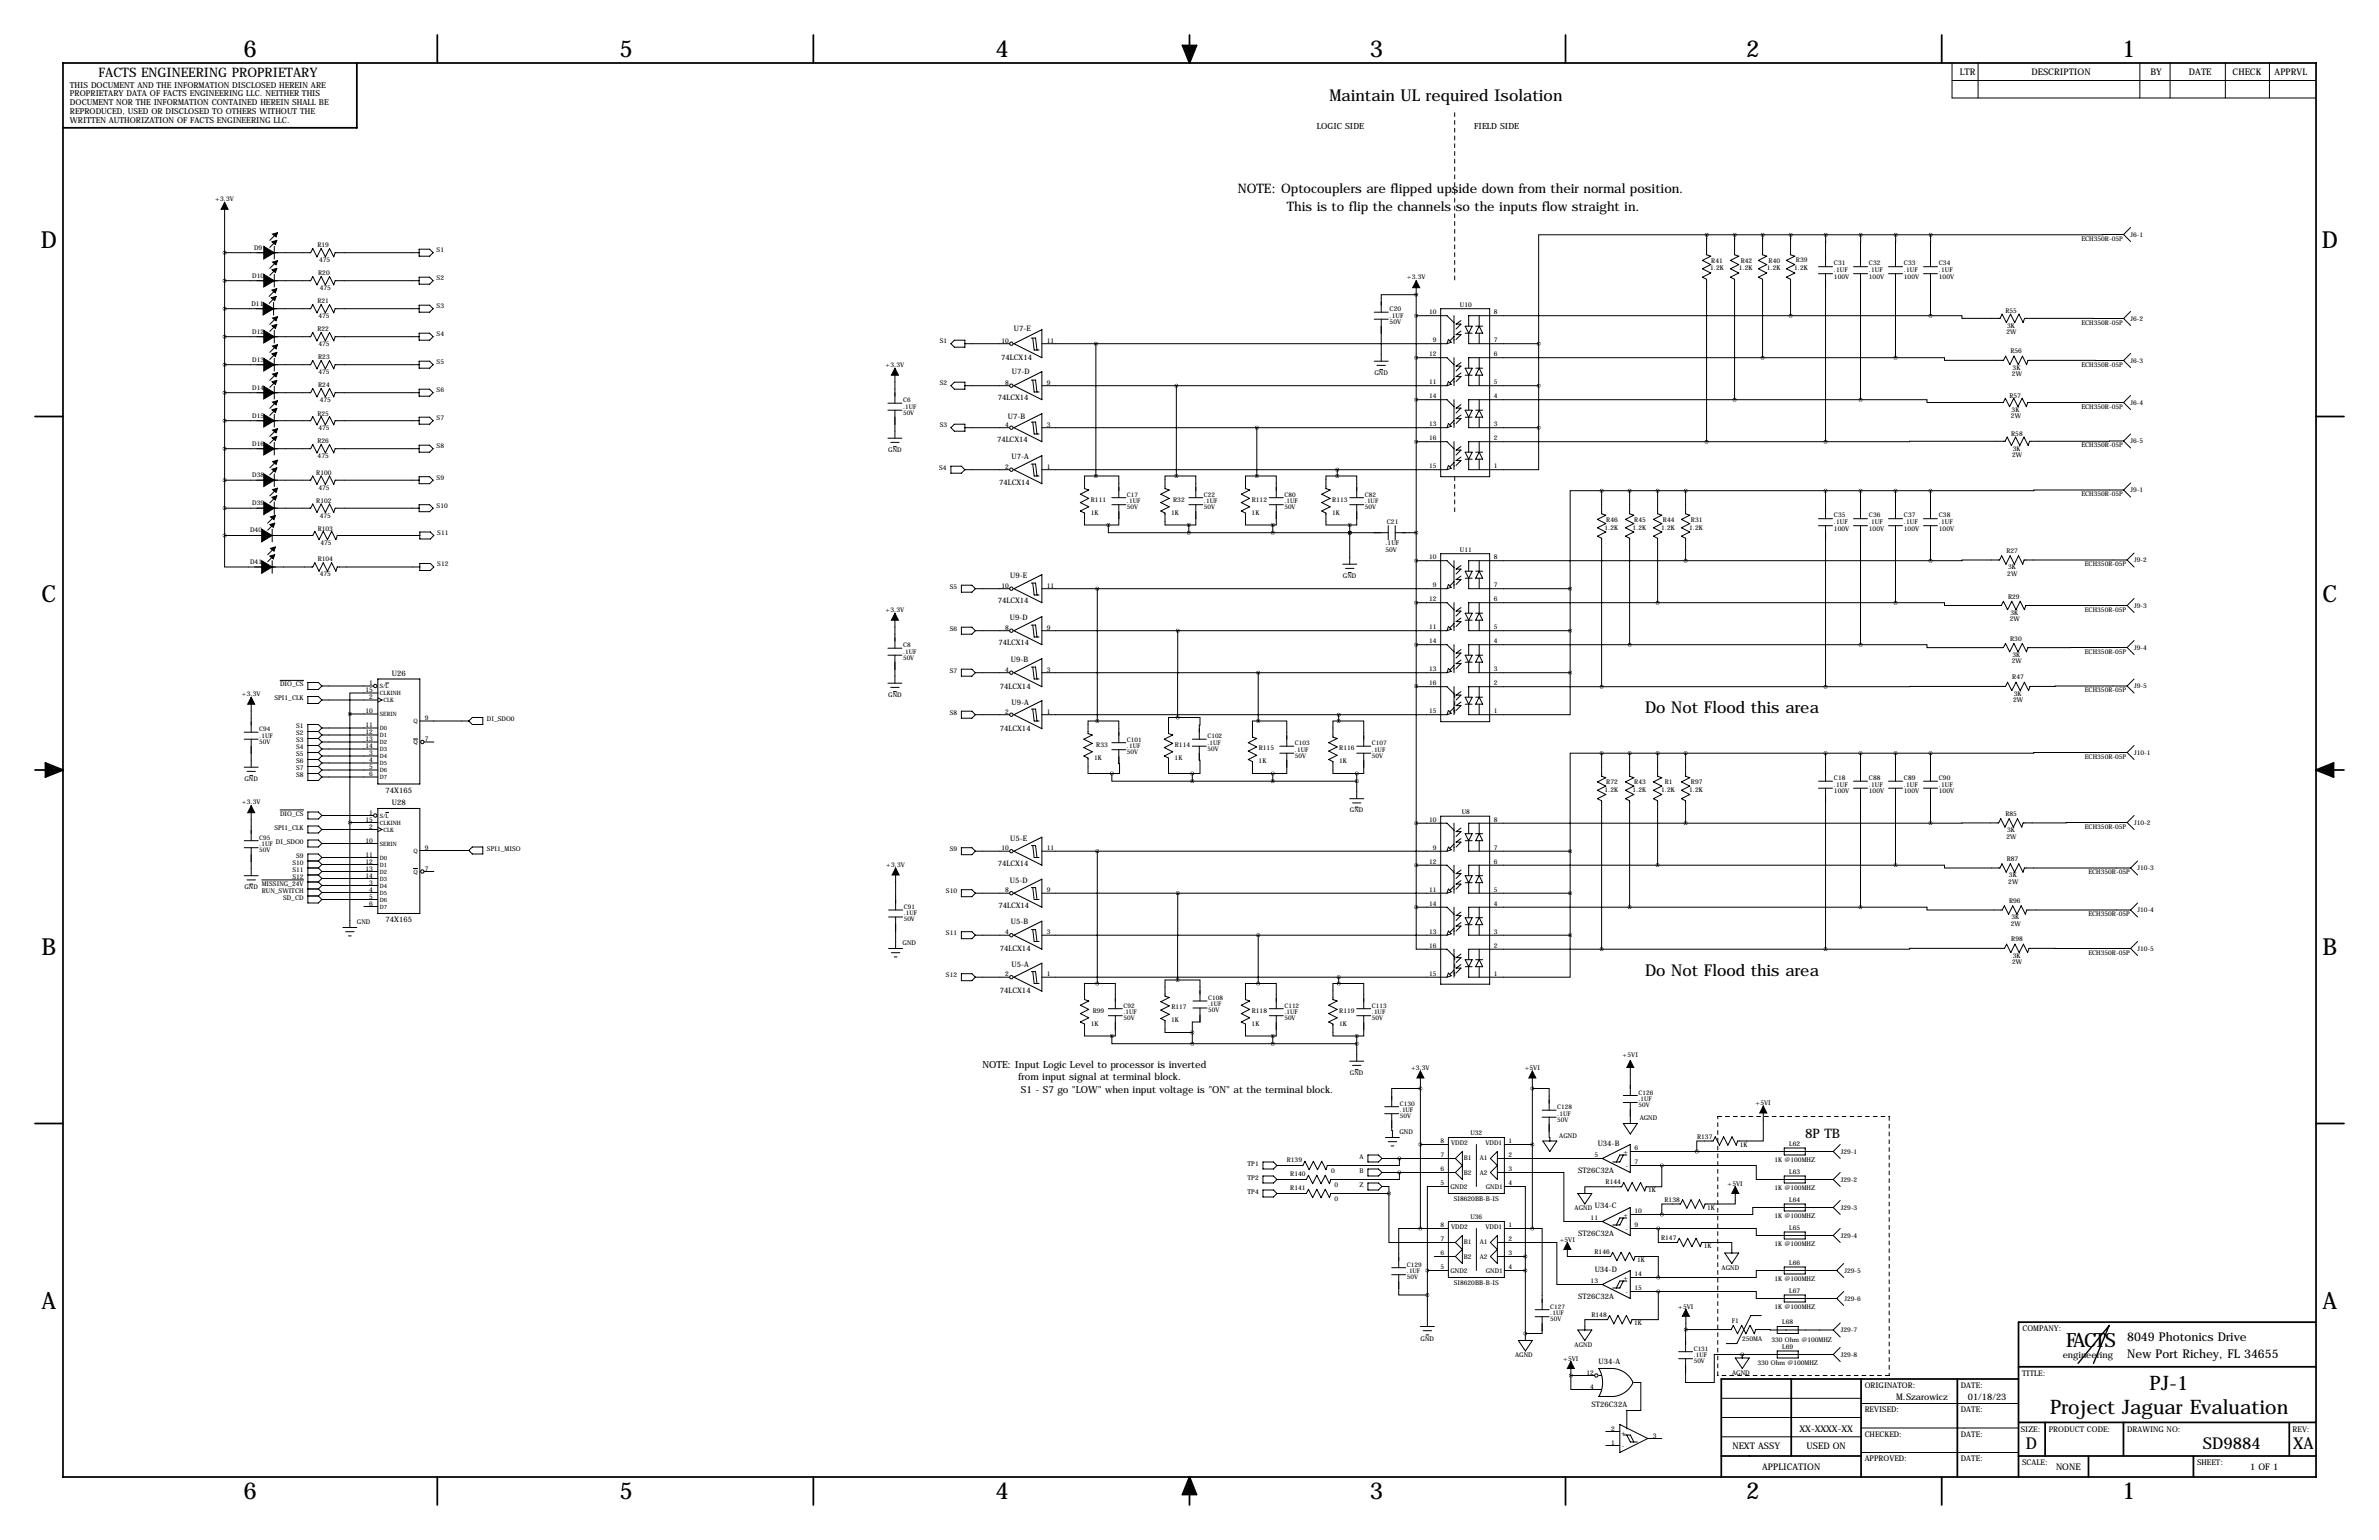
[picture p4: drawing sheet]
<svg xmlns="http://www.w3.org/2000/svg" width="864mm" height="559mm" viewBox="0 0 864 559" stroke-linecap="round" stroke-linejoin="round" font-family="sans-serif">
<defs><g id="words">
<g font-size="8.5">
<text x="88.3" y="20.8">6</text>
<text x="224.9" y="20.8">5</text>
<text x="361.4" y="20.8">4</text>
<text x="497.3" y="20.8">3</text>
<text x="633.8" y="20.8">2</text>
<text x="770.3" y="20.8">1</text>
<text x="14.8" y="90">D</text>
<text x="842.9" y="90">D</text>
<text x="15.1" y="218.3">C</text>
<text x="843.1" y="218.3">C</text>
<text x="15.1" y="346.6">B</text>
<text x="843.1" y="346.6">B</text>
<text x="15.1" y="474.8">A</text>
<text x="843.1" y="474.8">A</text>
<text x="88.3" y="544">6</text>
<text x="224.9" y="544">5</text>
<text x="361.4" y="544">4</text>
<text x="497.3" y="544">3</text>
<text x="633.8" y="544">2</text>
<text x="770.3" y="544">1</text>
</g>
<g font-size="7.3">
<text x="780.3" y="504.2">PJ-1</text>
<text x="744.2" y="513.1">Project Jaguar Evaluation</text>
</g>
<text font-size="7.1" x="750.1" y="488.8">FACTS</text>
<g font-size="5.9">
<text x="482.6" y="36.6">Maintain UL required Isolation</text>
<text x="597.2" y="258.8">Do Not Flood this area</text>
<text x="597.2" y="354.1">Do Not Flood this area</text>
<text x="735.4" y="525.8">D</text>
<text x="799.7" y="525.8">SD9884</text>
<text x="832.4" y="525.8">XA</text>
</g>
<g font-size="4.7">
<text x="35.7" y="27.9">FACTS ENGINEERING PROPRIETARY</text>
<text x="449.3" y="70.1">NOTE: Optocouplers are flipped upside down from their normal position.</text>
<text x="467.1" y="76.5">This is to flip the channels so the inputs flow straight in.</text>
<text x="655.3" y="413">8P TB</text>
</g>
<g font-size="4.4">
<text x="772.2" y="486.4">8049 Photonics Drive</text>
<text x="772.2" y="492.8">New Port Richey, FL 34655</text>
</g>
<g font-size="3.6">
<text x="356.6" y="387.6">NOTE: Input Logic Level to processor is inverted</text>
<text x="369.6" y="391.9">from input signal at terminal block.</text>
<text x="370.6" y="396.5">S1 - S7 go &quot;LOW&quot; when input voltage is &quot;ON&quot; at the terminal block.</text>
</g>
<g font-size="3.3">
<text x="711.4" y="27.3">LTR</text>
<text x="737.5" y="27.3">DESCRIPTION</text>
<text x="780.6" y="27.3">BY</text>
<text x="794.6" y="27.3">DATE</text>
<text x="810.5" y="27.3">CHECK</text>
<text x="825.7" y="27.3">APPRVL</text>
<text x="748.8" y="492.8">engineering</text>
<text x="688.3" y="508">M.Szarowicz</text>
<text x="714.4" y="508">01/18/23</text>
<text x="653.2" y="519.4">XX-XXXX-XX</text>
<text x="628.9" y="525.8">NEXT ASSY</text>
<text x="655.8" y="525.8">USED ON</text>
<text x="639.7" y="533.4">APPLICATION</text>
<text x="746.4" y="533.4">NONE</text>
<text x="816.8" y="533.4">1 OF 1</text>
</g>
<g font-size="3.1">
<text x="478" y="46.7">LOGIC SIDE</text>
<text x="535.2" y="46.7">FIELD SIDE</text>
</g>
<g font-size="3">
<text x="25.4" y="35">PROPRIETARY DATA OF FACTS ENGINEERING LLC. NEITHER THIS</text>
<text x="25.4" y="31.8">THIS DOCUMENT AND THE INFORMATION DISCLOSED HEREIN ARE</text>
<text x="25.4" y="41.3">REPRODUCED, USED OR DISCLOSED TO OTHERS WITHOUT THE</text>
<text x="25.4" y="38.1">DOCUMENT NOR THE INFORMATION CONTAINED HEREIN SHALL BE</text>
<text x="25.4" y="44.5">WRITTEN AUTHORIZATION OF FACTS ENGINEERING LLC.</text>
</g>
<g font-size="2.8">
<text x="734.2" y="483.1">COMPANY:</text>
<text x="676.9" y="503.6">ORIGINATOR:</text>
<text x="711.8" y="503.6">DATE:</text>
<text x="734.1" y="499.4">TITLE:</text>
<text x="676.9" y="512.5">REVISED:</text>
<text x="711.8" y="512.5">DATE:</text>
<text x="676.9" y="521.4">CHECKED:</text>
<text x="711.8" y="521.4">DATE:</text>
<text x="733.5" y="519.4">SIZE:</text>
<text x="743.7" y="519.4">PRODUCT CODE:</text>
<text x="772.2" y="519.4">DRAWING NO:</text>
<text x="832.2" y="519.4">REV:</text>
<text x="676.9" y="530.3">APPROVED:</text>
<text x="711.8" y="530.3">DATE:</text>
<text x="734.1" y="531.6">SCALE:</text>
<text x="797.6" y="531.6">SHEET:</text>
</g>
<g font-size="2.7">
<text x="368" y="120.1">U7-E</text>
<text x="363.5" y="130.7">74LCX14</text>
<text x="367.4" y="135.6">U7-D</text>
<text x="362.2" y="145.2">74LCX14</text>
<text x="365.9" y="151.9">U7-B</text>
<text x="361.9" y="160.4">74LCX14</text>
<text x="367.2" y="166.6">U7-A</text>
<text x="362.7" y="175.9">74LCX14</text>
<text x="366.8" y="209.8">U9-E</text>
<text x="362.2" y="218.8">74LCX14</text>
<text x="366.6" y="225">U9-D</text>
<text x="362.5" y="234.1">74LCX14</text>
<text x="142.3" y="245.1">U26</text>
<text x="366.9" y="240">U9-B</text>
<text x="363" y="249.8">74LCX14</text>
<text x="367.2" y="255.8">U9-A</text>
<text x="363" y="265.1">74LCX14</text>
<text x="140" y="287.7">74X165</text>
<text x="142.3" y="292.1">U28</text>
<text x="366.8" y="305.1">U5-E</text>
<text x="362.2" y="314.1">74LCX14</text>
<text x="366.6" y="320.3">U5-D</text>
<text x="362.5" y="329.3">74LCX14</text>
<text x="140" y="334.7">74X165</text>
<text x="366.9" y="335.3">U5-B</text>
<text x="363" y="345.1">74LCX14</text>
<text x="367.2" y="351">U5-A</text>
<text x="363" y="360.3">74LCX14</text>
<text x="580" y="415.9">U34-B</text>
<text x="572.9" y="425.4">ST26C32A</text>
<text x="579" y="438.3">U34-C</text>
<text x="572.9" y="448.3">ST26C32A</text>
<text x="578.9" y="461.4">U34-D</text>
<text x="572.9" y="471.2">ST26C32A</text>
<text x="580.3" y="495">U34-A</text>
<text x="577.7" y="510.5">ST26C32A</text>
</g>
<g font-size="2.4">
<text x="78.1" y="72.9">+3.3V</text>
<text x="115.2" y="89.7">R19</text>
<text x="755.6" y="87.4">ECH350R-05P</text>
<text x="773.4" y="85.9">J6-1</text>
<text x="92.2" y="90.6">D9</text>
<text x="115.8" y="95.1">475</text>
<text x="158.5" y="91.4">S1</text>
<text x="621.2" y="95.4">R41</text>
<text x="631.9" y="95.4">R42</text>
<text x="642" y="95.4">R40</text>
<text x="651.9" y="95.1">R39</text>
<text x="91.6" y="100.7">D10</text>
<text x="115.5" y="99.8">R20</text>
<text x="158.5" y="101.6">S2</text>
<text x="510.7" y="101.3">+3.3V</text>
<text x="620.8" y="98">1.2K</text>
<text x="631.2" y="98">1.2K</text>
<text x="641.4" y="98">1.2K</text>
<text x="651.3" y="98">1.2K</text>
<text x="665.7" y="96.3">C31</text>
<text x="665.7" y="98.8">.1UF</text>
<text x="665.7" y="101.2">100V</text>
<text x="678.4" y="96.3">C32</text>
<text x="678.4" y="98.8">.1UF</text>
<text x="678.4" y="101.2">100V</text>
<text x="691.1" y="96.3">C33</text>
<text x="691.1" y="98.8">.1UF</text>
<text x="691.1" y="101.2">100V</text>
<text x="703.8" y="96.3">C34</text>
<text x="703.8" y="98.8">.1UF</text>
<text x="703.8" y="101.2">100V</text>
<text x="116.1" y="105.3">475</text>
<text x="91.3" y="110.9">D11</text>
<text x="115.2" y="110">R21</text>
<text x="158.5" y="111.8">S3</text>
<text x="504.4" y="112.8">C20</text>
<text x="530" y="111.3">U10</text>
<text x="728" y="113.5">R55</text>
<text x="115.6" y="115.5">475</text>
<text x="504.4" y="115.3">.1UF</text>
<text x="504.4" y="117.7">50V</text>
<text x="518.7" y="114">10</text>
<text x="542.3" y="114">8</text>
<text x="728.6" y="119">3K</text>
<text x="755.6" y="117.9">ECH350R-05P</text>
<text x="773.4" y="116.4">J6-2</text>
<text x="91.6" y="121">D12</text>
<text x="115.2" y="120.1">R22</text>
<text x="115.6" y="125.6">475</text>
<text x="158.5" y="121.9">S4</text>
<text x="341.2" y="124.5">S1</text>
<text x="363.6" y="124.4">10</text>
<text x="380" y="124.4">11</text>
<text x="520.1" y="124.2">9</text>
<text x="542.3" y="124.2">7</text>
<text x="728.3" y="121.2">2W</text>
<text x="91.6" y="131.2">D13</text>
<text x="115.5" y="130.3">R23</text>
<text x="518.7" y="129.3">12</text>
<text x="542.3" y="129.3">6</text>
<text x="729.8" y="128.2">R56</text>
<text x="773.4" y="131.6">J6-3</text>
<text x="115.6" y="135.8">475</text>
<text x="158.5" y="132.1">S5</text>
<text x="321.5" y="133.1">+3.3V</text>
<text x="498.9" y="135.9">GND</text>
<text x="730.4" y="136.5">2W</text>
<text x="730.6" y="134.2">3K</text>
<text x="755.6" y="133.1">ECH350R-05P</text>
<text x="91.6" y="141.4">D14</text>
<text x="115.5" y="140.5">R24</text>
<text x="158.5" y="142.2">S6</text>
<text x="341.2" y="139.7">S2</text>
<text x="364.9" y="139.6">8</text>
<text x="380" y="139.6">9</text>
<text x="518.7" y="139.4">11</text>
<text x="542.3" y="139.4">5</text>
<text x="116.1" y="145.9">475</text>
<text x="518.7" y="144.5">14</text>
<text x="542.3" y="144.5">4</text>
<text x="729.4" y="144.3">R57</text>
<text x="730.2" y="149.5">3K</text>
<text x="755.6" y="148.3">ECH350R-05P</text>
<text x="773.4" y="146.9">J6-4</text>
<text x="91.6" y="151.5">D15</text>
<text x="115.2" y="150.9">R25</text>
<text x="158.5" y="152.4">S7</text>
<text x="341.2" y="154.9">S3</text>
<text x="364.9" y="154.8">4</text>
<text x="380" y="154.8">3</text>
<text x="518.7" y="154.7">13</text>
<text x="542.3" y="154.7">3</text>
<text x="730" y="151.8">2W</text>
<text x="91.6" y="161.7">D16</text>
<text x="115.2" y="160.8">R26</text>
<text x="115.6" y="156.1">475</text>
<text x="518.7" y="159.8">16</text>
<text x="542.3" y="159.8">2</text>
<text x="730.1" y="158.1">R58</text>
<text x="773.4" y="160.9">J6-5</text>
<text x="115.3" y="166.3">475</text>
<text x="158.5" y="162.6">S8</text>
<text x="322.4" y="163.8">GND</text>
<text x="730.4" y="165.8">2W</text>
<text x="730.7" y="163.6">3K</text>
<text x="755.6" y="162.3">ECH350R-05P</text>
<text x="91.6" y="173.1">D38</text>
<text x="114.8" y="172.2">R100</text>
<text x="158.5" y="174">S9</text>
<text x="340.9" y="170.4">S4</text>
<text x="364.9" y="170.1">2</text>
<text x="380" y="170.1">1</text>
<text x="518.7" y="169.9">15</text>
<text x="542.3" y="169.9">1</text>
<text x="115.6" y="177.7">475</text>
<text x="773.4" y="178.6">J9-1</text>
<text x="91.6" y="183.3">D39</text>
<text x="114.8" y="182.4">R102</text>
<text x="158.5" y="184.1">S10</text>
<text x="396" y="182">R111</text>
<text x="425.9" y="182">R32</text>
<text x="454.4" y="182">R112</text>
<text x="483.6" y="182">R113</text>
<text x="755.6" y="180.1">ECH350R-05P</text>
<text x="116.1" y="187.8">475</text>
<text x="395.9" y="186.7">1K</text>
<text x="425.1" y="186.7">1K</text>
<text x="454.3" y="186.7">1K</text>
<text x="483.6" y="186.7">1K</text>
<text x="503.4" y="190.1">C21</text>
<text x="583.1" y="189.4">R46</text>
<text x="593.3" y="189.4">R45</text>
<text x="603.7" y="189.4">R44</text>
<text x="613.8" y="189.4">R31</text>
<text x="665.7" y="187.7">C35</text>
<text x="665.7" y="190.2">.1UF</text>
<text x="678.4" y="187.7">C36</text>
<text x="678.4" y="190.2">.1UF</text>
<text x="691.1" y="187.7">C37</text>
<text x="691.1" y="190.2">.1UF</text>
<text x="703.8" y="187.7">C38</text>
<text x="703.8" y="190.2">.1UF</text>
<text x="90.8" y="193.2">D40</text>
<text x="115.3" y="192.5">R103</text>
<text x="116.3" y="197.7">475</text>
<text x="158.7" y="194.1">S11</text>
<text x="502.9" y="197.7">.1UF</text>
<text x="582.5" y="192.3">1.2K</text>
<text x="592.6" y="192.3">1.2K</text>
<text x="603.1" y="192.3">1.2K</text>
<text x="613.2" y="192.3">1.2K</text>
<text x="665.7" y="192.7">100V</text>
<text x="678.4" y="192.7">100V</text>
<text x="691.1" y="192.7">100V</text>
<text x="703.8" y="192.7">100V</text>
<text x="115.3" y="203.7">R104</text>
<text x="502.9" y="200.4">50V</text>
<text x="518.7" y="202.9">10</text>
<text x="530" y="200.2">U11</text>
<text x="542.3" y="202.9">8</text>
<text x="728.3" y="200.7">R27</text>
<text x="90.8" y="204.6">D41</text>
<text x="116.1" y="209.2">475</text>
<text x="158.7" y="205.5">S12</text>
<text x="487.5" y="209.6">GND</text>
<text x="728.7" y="208.9">2W</text>
<text x="728.9" y="206.6">3K</text>
<text x="756.8" y="205.5">ECH350R-05P</text>
<text x="774.7" y="204">J9-2</text>
<text x="344.8" y="213.6">S5</text>
<text x="363.6" y="213.3">10</text>
<text x="380" y="213.3">11</text>
<text x="520.1" y="213.1">9</text>
<text x="542.3" y="213.1">7</text>
<text x="321.5" y="222">+3.3V</text>
<text x="518.7" y="218.2">12</text>
<text x="542.3" y="218.2">6</text>
<text x="729" y="217.2">R29</text>
<text x="756.8" y="222">ECH350R-05P</text>
<text x="774.7" y="220.5">J9-3</text>
<text x="729.5" y="225.4">2W</text>
<text x="729.8" y="223.1">3K</text>
<text x="344.8" y="228.9">S6</text>
<text x="364.9" y="228.5">8</text>
<text x="380" y="228.5">9</text>
<text x="518.7" y="228.3">11</text>
<text x="518.7" y="233.4">14</text>
<text x="542.3" y="228.3">5</text>
<text x="542.3" y="233.4">4</text>
<text x="729.7" y="232.5">R30</text>
<text x="730.6" y="238.4">3K</text>
<text x="756.8" y="237.2">ECH350R-05P</text>
<text x="774.7" y="235.8">J9-4</text>
<text x="344.8" y="244.1">S7</text>
<text x="364.9" y="243.7">4</text>
<text x="380" y="243.7">3</text>
<text x="518.7" y="243.6">13</text>
<text x="542.3" y="243.6">3</text>
<text x="730.3" y="240.7">2W</text>
<text x="101.7" y="248.9">DIO_CS</text>
<text x="132.7" y="251.1">15</text>
<text x="134" y="248.6">1</text>
<text x="518.7" y="248.7">16</text>
<text x="542.3" y="248.7">2</text>
<text x="730.5" y="246.5">R47</text>
<text x="756.8" y="251.2">ECH350R-05P</text>
<text x="774.7" y="249.8">J9-5</text>
<text x="87.8" y="252.5">+3.3V</text>
<text x="99.6" y="254">SPI1_CLK</text>
<text x="134" y="253.6">2</text>
<text x="322.4" y="252.7">GND</text>
<text x="730.8" y="254.8">2W</text>
<text x="731.1" y="252.5">3K</text>
<text x="132.7" y="258.7">10</text>
<text x="132.7" y="263.8">11</text>
<text x="154.2" y="261.3">9</text>
<text x="176.8" y="261.6">DI_SDO0</text>
<text x="344.8" y="259.3">S8</text>
<text x="364.9" y="259">2</text>
<text x="380" y="259">1</text>
<text x="518.7" y="258.8">15</text>
<text x="542.3" y="258.8">1</text>
<text x="107.5" y="264.2">S1</text>
<text x="107.5" y="266.7">S2</text>
<text x="107.5" y="269.2">S3</text>
<text x="132.7" y="266.3">12</text>
<text x="132.7" y="268.9">13</text>
<text x="154.2" y="268.9">7</text>
<text x="107.5" y="271.8">S4</text>
<text x="107.5" y="274.3">S5</text>
<text x="132.7" y="271.4">14</text>
<text x="134" y="274">3</text>
<text x="397.2" y="275.6">1K</text>
<text x="397.9" y="270.9">R33</text>
<text x="426.4" y="275.6">1K</text>
<text x="426.5" y="270.9">R114</text>
<text x="457" y="272.2">R115</text>
<text x="486.2" y="272.2">R116</text>
<text x="756.8" y="275.3">ECH350R-05P</text>
<text x="774.7" y="273.9">J10-1</text>
<text x="107.5" y="276.9">S6</text>
<text x="107.5" y="279.4">S7</text>
<text x="107.5" y="281.9">S8</text>
<text x="134" y="276.5">4</text>
<text x="134" y="279">5</text>
<text x="134" y="281.6">6</text>
<text x="456.9" y="276.9">1K</text>
<text x="486.1" y="276.9">1K</text>
<text x="88.7" y="283.2">GND</text>
<text x="582.5" y="287.5">1.2K</text>
<text x="583.1" y="284.6">R72</text>
<text x="592.6" y="287.5">1.2K</text>
<text x="593.3" y="284.6">R43</text>
<text x="603.1" y="287.5">1.2K</text>
<text x="604.4" y="284.6">R1</text>
<text x="613.2" y="287.5">1.2K</text>
<text x="613.8" y="284.6">R97</text>
<text x="665.7" y="283">C18</text>
<text x="665.7" y="285.5">.1UF</text>
<text x="665.7" y="287.9">100V</text>
<text x="678.4" y="283">C88</text>
<text x="678.4" y="285.5">.1UF</text>
<text x="678.4" y="287.9">100V</text>
<text x="691.1" y="283">C89</text>
<text x="691.1" y="285.5">.1UF</text>
<text x="691.1" y="287.9">100V</text>
<text x="703.8" y="283">C90</text>
<text x="703.8" y="285.5">.1UF</text>
<text x="703.8" y="287.9">100V</text>
<text x="87.8" y="291.8">+3.3V</text>
<text x="101.7" y="295.9">DIO_CS</text>
<text x="132.7" y="298.1">15</text>
<text x="134" y="295.6">1</text>
<text x="490.1" y="294.6">GND</text>
<text x="518.7" y="298.2">10</text>
<text x="530.6" y="295.4">U8</text>
<text x="542.3" y="298.2">8</text>
<text x="728" y="296.1">R85</text>
<text x="774.7" y="299.3">J10-2</text>
<text x="99.6" y="301">SPI1_CLK</text>
<text x="132.7" y="305.7">10</text>
<text x="134" y="300.6">2</text>
<text x="728.3" y="304.3">2W</text>
<text x="728.6" y="302">3K</text>
<text x="756.8" y="300.7">ECH350R-05P</text>
<text x="100.2" y="306.1">DI_SDO0</text>
<text x="107.5" y="311.1">S9</text>
<text x="132.7" y="310.8">11</text>
<text x="154.2" y="308.3">9</text>
<text x="176.8" y="308.6">SPI1_MISO</text>
<text x="344.8" y="308.9">S9</text>
<text x="363.6" y="308.5">10</text>
<text x="380" y="308.5">11</text>
<text x="520.1" y="308.4">9</text>
<text x="542.3" y="308.4">7</text>
<text x="106.2" y="313.7">S10</text>
<text x="106.2" y="316.2">S11</text>
<text x="132.7" y="313.3">12</text>
<text x="132.7" y="315.9">13</text>
<text x="154.2" y="315.9">7</text>
<text x="321.7" y="314.5">+3.3V</text>
<text x="518.7" y="313.4">12</text>
<text x="542.3" y="313.4">6</text>
<text x="728.4" y="312.4">R87</text>
<text x="758.1" y="317.2">ECH350R-05P</text>
<text x="776" y="315.8">J10-3</text>
<text x="88.7" y="322.6">GND</text>
<text x="95" y="321.3">MISSING_24V</text>
<text x="95" y="323.8">RUN_SWITCH</text>
<text x="106.2" y="318.8">S12</text>
<text x="132.7" y="318.4">14</text>
<text x="134" y="321">3</text>
<text x="134" y="323.5">4</text>
<text x="364.9" y="323.7">8</text>
<text x="380" y="323.7">9</text>
<text x="518.7" y="323.6">11</text>
<text x="542.3" y="323.6">5</text>
<text x="729" y="320.7">2W</text>
<text x="729.3" y="318.4">3K</text>
<text x="102.8" y="326.4">SD_CD</text>
<text x="134" y="326">5</text>
<text x="134" y="328.6">6</text>
<text x="343.4" y="324.1">S10</text>
<text x="518.7" y="328.7">14</text>
<text x="542.3" y="328.7">4</text>
<text x="729.3" y="327.7">R96</text>
<text x="129.5" y="335.3">GND</text>
<text x="729.9" y="335.9">2W</text>
<text x="730.1" y="333.6">3K</text>
<text x="758.1" y="332.5">ECH350R-05P</text>
<text x="776" y="331">J10-4</text>
<text x="343.4" y="339.3">S11</text>
<text x="364.9" y="339">4</text>
<text x="380" y="339">3</text>
<text x="518.7" y="338.8">13</text>
<text x="542.3" y="338.8">3</text>
<text x="730.1" y="341.6">R98</text>
<text x="327.7" y="342.9">GND</text>
<text x="518.7" y="343.9">16</text>
<text x="542.3" y="343.9">2</text>
<text x="730.7" y="347.6">3K</text>
<text x="758.1" y="346.5">ECH350R-05P</text>
<text x="776" y="345">J10-5</text>
<text x="730.5" y="349.8">2W</text>
<text x="343.4" y="354.6">S12</text>
<text x="364.9" y="354.2">2</text>
<text x="380" y="354.2">1</text>
<text x="518.7" y="354.1">15</text>
<text x="542.3" y="354.1">1</text>
<text x="396.7" y="367.4">R99</text>
<text x="425.1" y="370.8">1K</text>
<text x="425.2" y="366.2">R117</text>
<text x="454.4" y="367.4">R118</text>
<text x="486.2" y="367.4">R119</text>
<text x="395.9" y="372.1">1K</text>
<text x="454.3" y="372.1">1K</text>
<text x="486.1" y="372.1">1K</text>
<text x="589" y="383.5">+5VI</text>
<text x="490.1" y="389.9">GND</text>
<text x="512.2" y="388.1">+3.3V</text>
<text x="553.5" y="388.4">+5VI</text>
<text x="637.3" y="401.1">+5VI</text>
<text x="595.2" y="406.4">AGND</text>
<text x="508" y="411.5">GND</text>
<text x="533.8" y="412">U32</text>
<text x="566" y="412.8">AGND</text>
<text x="616.1" y="413.2">R137</text>
<text x="522.9" y="414.8">8</text>
<text x="522.9" y="419.9">7</text>
<text x="526.8" y="415.6">VDD2</text>
<text x="539.2" y="415.6">VDD1</text>
<text x="547.6" y="414.8">1</text>
<text x="547.6" y="419.9">2</text>
<text x="578.8" y="419.9">5</text>
<text x="589.3" y="418.7">+</text>
<text x="593.3" y="417.3">6</text>
<text x="631.5" y="416.1">1K</text>
<text x="649.5" y="415.8">L62</text>
<text x="668.3" y="418.7">J29-1</text>
<text x="452.9" y="422.9">TP1</text>
<text x="467.1" y="421.6">R139</text>
<text x="483.2" y="425.4">0</text>
<text x="493.6" y="420.4">A</text>
<text x="493.6" y="425.4">B</text>
<text x="522.9" y="424.9">6</text>
<text x="531.4" y="420.9">B1</text>
<text x="537.2" y="420.9">A1</text>
<text x="547.6" y="424.9">3</text>
<text x="590.1" y="423.8">-</text>
<text x="593.3" y="422.4">7</text>
<text x="644.1" y="421.5">1K @100MHZ</text>
<text x="649.5" y="426">L63</text>
<text x="452.9" y="428">TP2</text>
<text x="468.4" y="426.7">R140</text>
<text x="468.4" y="431.8">R141</text>
<text x="484.5" y="430.5">0</text>
<text x="493.6" y="430.5">Z</text>
<text x="522.9" y="430">5</text>
<text x="526.5" y="431.4">GND2</text>
<text x="531.4" y="426.3">B2</text>
<text x="537.2" y="426.3">A2</text>
<text x="539.3" y="431.4">GND1</text>
<text x="547.6" y="430">4</text>
<text x="582.8" y="429.8">R144</text>
<text x="627.1" y="430.3">+5VI</text>
<text x="644.1" y="431.7">1K @100MHZ</text>
<text x="668.3" y="428.8">J29-2</text>
<text x="452.9" y="433.1">TP4</text>
<text x="484.5" y="435.6">0</text>
<text x="527.7" y="435.9">SI8620BB-B-IS</text>
<text x="598.3" y="432.7">1K</text>
<text x="604.2" y="436">R138</text>
<text x="649.5" y="436.1">L64</text>
<text x="533.8" y="442.5">U36</text>
<text x="571.6" y="439.2">AGND</text>
<text x="577.4" y="442.7">11</text>
<text x="589.3" y="441.6">+</text>
<text x="593.3" y="440.2">10</text>
<text x="619.7" y="438.9">1K</text>
<text x="644.1" y="441.8">1K @100MHZ</text>
<text x="668.3" y="439">J29-3</text>
<text x="522.9" y="445.3">8</text>
<text x="526.8" y="446.1">VDD2</text>
<text x="539.2" y="446.1">VDD1</text>
<text x="547.6" y="445.3">1</text>
<text x="590.1" y="446.7">-</text>
<text x="593.3" y="445.3">9</text>
<text x="603" y="450">R147</text>
<text x="649.5" y="446.3">L65</text>
<text x="668.3" y="449.1">J29-4</text>
<text x="522.9" y="450.3">7</text>
<text x="522.9" y="455.4">6</text>
<text x="531.4" y="451.4">B1</text>
<text x="537.2" y="451.4">A1</text>
<text x="547.6" y="450.3">2</text>
<text x="547.6" y="455.4">3</text>
<text x="566.2" y="450.6">+5VI</text>
<text x="578.8" y="455.1">R146</text>
<text x="618.5" y="452.9">1K</text>
<text x="644.1" y="452">1K @100MHZ</text>
<text x="522.9" y="460.5">5</text>
<text x="526.5" y="461.8">GND2</text>
<text x="531.4" y="456.8">B2</text>
<text x="537.2" y="456.8">A2</text>
<text x="539.3" y="461.8">GND1</text>
<text x="547.6" y="460.5">4</text>
<text x="594.3" y="458">1K</text>
<text x="624.9" y="460.8">AGND</text>
<text x="649.5" y="459">L66</text>
<text x="669.5" y="461.8">J29-5</text>
<text x="527.7" y="466.3">SI8620BB-B-IS</text>
<text x="577.4" y="465.6">13</text>
<text x="589.3" y="464.4">+</text>
<text x="593.3" y="463">14</text>
<text x="644.1" y="464.7">1K @100MHZ</text>
<text x="590.1" y="469.5">-</text>
<text x="593.3" y="468.1">15</text>
<text x="649.5" y="469.1">L67</text>
<text x="669.5" y="472">J29-6</text>
<text x="577.7" y="478">R148</text>
<text x="609.2" y="474.8">+5VI</text>
<text x="628.7" y="479.9">F1</text>
<text x="644.1" y="474.9">1K @100MHZ</text>
<text x="593.2" y="480.9">1K</text>
<text x="647" y="480.6">L68</text>
<text x="668.3" y="483.4">J29-7</text>
<text x="515.7" y="486.7">GND</text>
<text x="571.6" y="488.7">AGND</text>
<text x="632.4" y="486.8">250MA</text>
<text x="643" y="486.8">330 Ohm @100MHZ</text>
<text x="647" y="489.5">L69</text>
<text x="550" y="492.5">AGND</text>
<text x="567.4" y="493.8">+5VI</text>
<text x="638" y="495.2">330 Ohm @100MHZ</text>
<text x="668.3" y="492.3">J29-8</text>
<text x="575.9" y="498.8">12</text>
<text x="577.3" y="503.8">4</text>
<text x="628.8" y="498.9">AGND</text>
<text x="584.9" y="519.1">2</text>
<text x="588.5" y="520.6">+</text>
<text x="599.9" y="521.6">3</text>
<text x="584.9" y="524.2">1</text>
<text x="588.8" y="525.4">-</text>
</g>
<g font-size="2.3">
<text x="327.8" y="146">C6</text>
<text x="327.8" y="148.3">.1UF</text>
<text x="327.8" y="150.4">50V</text>
<text x="409.1" y="180.3">C17</text>
<text x="409.1" y="182.6">.1UF</text>
<text x="409.1" y="184.7">50V</text>
<text x="437" y="180.3">C22</text>
<text x="437" y="182.6">.1UF</text>
<text x="437" y="184.7">50V</text>
<text x="466.2" y="180.3">C80</text>
<text x="466.2" y="182.6">.1UF</text>
<text x="466.2" y="184.7">50V</text>
<text x="495.5" y="180.3">C82</text>
<text x="495.5" y="182.6">.1UF</text>
<text x="495.5" y="184.7">50V</text>
<text x="327.8" y="234.9">C8</text>
<text x="327.8" y="237.2">.1UF</text>
<text x="327.8" y="239.3">50V</text>
<text x="94.1" y="265.4">C94</text>
<text x="94.1" y="267.7">.1UF</text>
<text x="94.1" y="269.8">50V</text>
<text x="409.1" y="269.2">C101</text>
<text x="438.3" y="267.9">C102</text>
<text x="409.1" y="271.5">.1UF</text>
<text x="409.1" y="273.6">50V</text>
<text x="438.3" y="270.2">.1UF</text>
<text x="438.3" y="272.3">50V</text>
<text x="470.1" y="270.5">C103</text>
<text x="470.1" y="272.7">.1UF</text>
<text x="470.1" y="274.9">50V</text>
<text x="498" y="270.5">C107</text>
<text x="498" y="272.7">.1UF</text>
<text x="498" y="274.9">50V</text>
<text x="94.1" y="304.7">C95</text>
<text x="94.1" y="307">.1UF</text>
<text x="94.1" y="309.2">50V</text>
<text x="328.1" y="329.9">C91</text>
<text x="328.1" y="332.2">.1UF</text>
<text x="328.1" y="334.3">50V</text>
<text x="407.8" y="365.7">C92</text>
<text x="438.6" y="362.9">C108</text>
<text x="438.6" y="365.2">.1UF</text>
<text x="466.2" y="365.7">C112</text>
<text x="498" y="365.7">C113</text>
<text x="407.8" y="368">.1UF</text>
<text x="407.8" y="370.1">50V</text>
<text x="438.6" y="367.3">50V</text>
<text x="466.2" y="368">.1UF</text>
<text x="466.2" y="370.1">50V</text>
<text x="498" y="368">.1UF</text>
<text x="498" y="370.1">50V</text>
<text x="508.2" y="401.3">C130</text>
<text x="594.8" y="397.2">C126</text>
<text x="594.8" y="399.5">.1UF</text>
<text x="594.8" y="401.6">50V</text>
<text x="508.2" y="403.6">.1UF</text>
<text x="508.2" y="405.7">50V</text>
<text x="565.3" y="402.5">C128</text>
<text x="565.3" y="404.8">.1UF</text>
<text x="565.3" y="406.9">50V</text>
<text x="510.7" y="459.7">C129</text>
<text x="510.7" y="462">.1UF</text>
<text x="510.7" y="464.1">50V</text>
<text x="562.8" y="474.9">C127</text>
<text x="562.8" y="477.2">.1UF</text>
<text x="562.8" y="479.3">50V</text>
<text x="614.8" y="490.2">C131</text>
<text x="614.8" y="492.5">.1UF</text>
<text x="614.8" y="494.6">50V</text>
</g>
<g font-size="2.1">
<text x="137.9" y="249.7">S/L</text>
<text x="137.9" y="252.2">CLKINH</text>
<text x="139.2" y="254.7">CLK</text>
<text x="137.9" y="259.8">SERIN</text>
<text x="150" y="262.4">Q</text>
<text x="137.9" y="264.9">D0</text>
<text x="137.9" y="267.4">D1</text>
<text x="137.9" y="270">D2</text>
<text x="150" y="270">Q</text>
<text x="137.9" y="272.5">D3</text>
<text x="137.9" y="275.1">D4</text>
<text x="137.9" y="277.6">D5</text>
<text x="137.9" y="280.1">D6</text>
<text x="137.9" y="282.7">D7</text>
<text x="137.9" y="296.7">S/L</text>
<text x="137.9" y="299.2">CLKINH</text>
<text x="139.2" y="301.7">CLK</text>
<text x="137.9" y="306.8">SERIN</text>
<text x="137.9" y="311.9">D0</text>
<text x="150" y="309.4">Q</text>
<text x="137.9" y="314.4">D1</text>
<text x="137.9" y="317">D2</text>
<text x="150" y="317">Q</text>
<text x="137.9" y="319.5">D3</text>
<text x="137.9" y="322.1">D4</text>
<text x="137.9" y="324.6">D5</text>
<text x="137.9" y="327.1">D6</text>
<text x="137.9" y="329.7">D7</text>
</g>
</g></defs>
<g fill="none" stroke="#000" stroke-width=".63">
<path d="M158.7 12.7v10.2M295.2 12.7v10.2M429.3 16.5h5l-2.5 6.4zM429.9 16.9h3.8l-1.9 4.7zM430.5 17.2h2.6l-1.3 3.1zM431.1 17.5h1.3l-.6 1.5zM431.8 12.7v10.2M568.3 12.7v10.2M704.8 12.7v10.2M22.9 22.9h817.8v513h-817.8zM129.5 22.9v23.5h-106.6M12.7 151.1h10.2"/>
<path d="M840.7 151.1h10.2M12.7 279.4h10.2M16.5 276.9l6.4 2.5-6.4 2.5zM16.9 277.5l4.7 1.9-4.7 1.9zM17.2 278.1l3.1 1.3-3.1 1.3zM17.5 278.8l1.5 .6-1.5 .7zM840.7 279.4h10.2M840.7 279.4l6.4-2.5v5zM842 279.4l4.7-1.9v3.8zM843.3 279.4l3.1-1.3v2.6zM844.5 279.4l1.6-.6v1.3zM12.7 407.7h10.2"/>
<path d="M840.7 407.7h10.2M732.7 479.8v56.1M732.8 479.8h107.9M732.7 496h108M650.2 500.4v27.9M675.6 500.4v35.5M710.5 500.4v35.5M732.7 500.4h-107.9v35.5M732.7 516.1h108M742.4 516.1v12.2M770.8 516.1v12.2M831 516.2v12.1"/>
<path d="M158.7 535.9v10.2M295.2 535.9v10.2M431.8 535.9v10.2M431.8 535.9l2.5 6.4h-5zM431.8 537.2l1.9 4.7h-3.8zM431.8 538.5l1.3 3.1h-2.6zM431.8 539.8l.6 1.5h-1.3zM568.3 535.9v10.2M624.8 528.3h50.7M704.8 535.9v10.2M732.7 528.3h108M758.1 528.3v7.6"/>
<path d="M796.2 528.3v7.6"/>
</g>
<circle cx="635" cy="528.3" r=".32" fill="#000"/>
<g fill="none" stroke="#000" stroke-width=".36">
<path d="M708.6 22.9v12.7h131.7M708.6 29.2h131.7M718.1 22.9v12.7M776.8 22.9v12.7M787.8 22.9v12.7M807.8 22.9v12.7M823.8 22.9v12.7M81.5 73.4v120.9M81.5 91.7h31.3l.7-1.5 1.6 3 1.5-3 1.5 3 1.5-3 1.6 3 .5-1.5h30.4M99.6 89.4v4.6M99.6 99.6v4.5M100.5 87.2l-2.6 2.6"/>
<path d="M100.5 84.7l-2.6 2.5M100.5 97.4l-2.6 2.5M100.5 94.8l-2.6 2.6M152.1 90.4h3.9l1.2 1.3-1.2 1.3h-3.9zM619.6 85.2l-.1 7.3 1.5 .5-3 1.5 3 1.5-3 1.5 3 1.6-3 1.5 1.5 .7v59M619.6 85.2h-61.1v39.5M619.6 85.2h81.2M629.7 85.2v7.3l1.5 .5-3.1 1.5 3.1 1.5-3.1 1.5 3.1 1.6-3.1 1.5 1.6 .7v43.7M639.9 85.2l-.1 7.3 1.5 .5-3 1.5 3 1.5-3 1.5 3 1.6-3 1.5 1.5 .7v28.5M650 85.2v7.3l1.5 .5-3 1.5 3 1.5-3 1.5 3 1.6-3 1.5 1.5 .7v13.3M660.1 96.8h5.1M660.1 99.3h5.1"/>
<path d="M662.7 99.3v61M662.7 85.2v11.6M672.8 96.8h5.1M672.8 99.3h5.1M675.4 99.3v45.7M675.4 85.2v11.6M685.5 96.8h5.1M685.5 99.3h5.1M688.1 99.3v30.5M688.1 85.2v11.6M698.2 96.8h5.1M698.2 99.3h5.1"/>
<path d="M700.8 99.3v15.3M700.8 85.2v11.6M770.9 85.1l-70.1 .1M770.9 85.1l2.5 2.5M773.4 82.6l-2.5 2.5M81.5 101.9h31.3l.7-1.6 1.6 3.1 1.5-3.1 1.5 3.1 1.5-3.1 1.6 3.1 .5-1.5h30.4M81.5 112h31.3l.7-1.5 1.6 3 1.5-3 1.5 3 1.5-3 1.6 3 .5-1.5h30.4M99.3 109.7v4.6M99.6 119.9v4.6M100.2 107.5l-2.5 2.6M100.2 105l-2.5 2.5M100.5 117.7l-2.6 2.5"/>
<path d="M100.5 115.2l-2.6 2.5M152.1 110.7h3.9l1.2 1.3-1.2 1.3h-3.9zM152.1 100.6h3.9l1.2 1.3-1.2 1.2h-3.9zM498.9 113.3h5M498.9 115.8h5M501.4 115.8v15.3M514.1 106.9h.1M514.1 106.9h-12.7v6.4M514.1 114.6h11.2l2.5 2.5M514.1 101.9v227.3M523 112h17.8v61h-17.8zM527.8 114.6v1"/>
<path d="M527.8 115.8v8.9M530.4 116.3l-1.8 1.3h1.8l-1.8 1.8M531.9 118.4h2.5l-1.3 2.5zM535.7 118.4h2.5M537 114.6v3.8M537 118.4l1.2 2.5h-2.5zM700.8 114.6h11.4v.9h13.8l.8-1.5 1.5 3 1.5-3 1.6 3 1.5-3 1.5 3 .5-1.5 36 .1M700.8 114.6h-167.7v3.8M770.9 115.6l2.5 2.5M773.4 113l-2.5 2.6M81.5 122.2h31.3l.7-1.6 1.6 3.1 1.5-3.1 1.5 3.1 1.5-3.1 1.6 3.1 .5-1.5h30.4M81.5 132.3h31.3l.7-1.5 1.6 3.1 1.5-3.1 1.5 3.1 1.5-3.1 1.6 3.1 .5-1.6h30.4"/>
<path d="M99.6 130v4.6M100.5 127.9l-2.6 2.5M100.5 125.3l-2.6 2.6M100.5 138l-2.6 2.6M100.5 135.5l-2.6 2.5M152.1 131.1h3.9l1.2 1.2-1.2 1.3h-3.9zM152.1 120.9h3.9l1.2 1.3-1.2 1.2h-3.9zM324.9 133.6v12.7M345.2 124.7l1.3-1.3h3.8v2.6h-3.8zM345.2 140l1.3-1.3h3.8v2.5h-3.8zM350.3 124.7h16.2M350.3 140h16.2"/>
<path d="M374.4 122.7h1.5l.5 4.3M374.4 137.9h1.5l.5 4.3M374.9 122.7l.5 4.3h1.8M374.9 137.9l.5 4.3h1.8M378.2 124.7h147.1M378.2 140h147.1M397.8 124.7v48M427 140v32.7M498.9 131.1h5M499.9 132.6h3M500.9 134.1h1M514.1 129.8h11.2l2.5 2.5"/>
<path d="M525.8 138.4l1 1-1.5 .6zM525.8 123.2l1 1-1.5 .5zM527.8 129.8v1M527.8 131.1v8.9M527.8 137.4l-1.5 1.5M527.8 122.2l-1.5 1.5M530.4 135.4l-1.8 1.3h1.8l-1.8 1.7M530.4 131.6l-1.8 1.2h1.8l-1.8 1.8M530.4 120.1l-1.8 1.3h1.8l-1.8 1.8M531.9 133.6h2.5l-1.3 2.5zM531.9 136.1h2.5M531.9 120.9h2.5"/>
<path d="M533.1 120.9v3.8h25.4M533.1 136.1v3.9h25.4M535.7 133.6h2.5M537 120.9v3.8M537 129.8v3.8M537 136.1v3.9M537 133.6l1.2 2.5h-2.5zM558.5 124.7v30.5M688.1 129.8h17.8v1h21.4l.8-1.6 1.5 3.1 1.5-3.1 1.5 3.1 1.6-3.1 1.5 3.1 .5-1.5h34.7M688.1 129.8h-155v3.8M770.9 130.8l2.5 2.5M773.4 128.3l-2.5 2.5"/>
<path d="M81.5 142.5h31.3l.7-1.5 1.6 3 1.5-3 1.5 3 1.5-3 1.6 3 .5-1.5h30.4M81.5 152.7h31.3l.7-1.6 1.6 3.1 1.5-3.1 1.5 3.1 1.5-3.1 1.6 3.1 .5-1.5h30.4M99.6 140.2v4.6M99.6 150.4v4.5M100.5 148.2l-2.6 2.5M100.5 145.6l-2.6 2.6M100.5 158.3l-2.6 2.6M100.5 155.8l-2.6 2.5M152.1 151.4h3.9l1.2 1.3-1.2 1.2h-3.9zM152.1 141.2h3.9l1.2 1.3-1.2 1.3h-3.9zM322.3 148.8h5.1M322.3 146.3h5.1"/>
<path d="M322.3 159h5.1M324.9 148.8v10.2M346.5 153.9h3.8v2.6h-3.8l-1.3-1.3zM350.3 155.2h16.2M374.4 153.2h1.5l.5 4.3M374.9 153.2l.5 4.3h1.8M378.2 155.2h147.1M456.2 155.2v17.5M514.1 145h11.2l2.5 2.6M525.8 153.7l1 1-1.5 .5zM527.8 145v1.1M527.8 146.3v8.9"/>
<path d="M527.8 152.7l-1.5 1.5M530.4 146.8l-1.8 1.3h1.8l-1.8 1.8M530.4 150.6l-1.8 1.3h1.8l-1.8 1.8M531.9 151.4h2.5M531.9 148.8h2.5l-1.3 2.6zM533.1 151.4v3.8h25.4M535.7 148.8h2.5M537 145v3.8M537 151.4v3.8M537 148.8l1.2 2.6h-2.5zM558.5 155.2v15.2h-25.4v-3.8M675.4 145h24.1v1.1h27.7l.8-1.6 1.5 3.1 1.5-3.1 1.5 3.1 1.6-3.1 1.5 3.1 .5-1.5h34.8"/>
<path d="M675.4 145h-142.3v3.8M770.9 146.1l2.5 2.5M773.4 143.5l-2.5 2.6M773.4 157.5l-2.5 2.5M81.5 162.8h31.3l.7-1.5 1.6 3 1.5-3 1.5 3 1.5-3 1.6 3 .5-1.5h30.4M81.5 174.2h31.3l.7-1.5 1.6 3.1 1.5-3.1 1.5 3.1 1.5-3.1 1.6 3.1 .5-1.6h30.4M99.6 160.5v4.6M99.6 172v4.5M100.5 169.8l-2.6 2.5M100.5 167.2l-2.6 2.6M100.5 179.9l-2.6 2.6M100.5 177.4l-2.6 2.5"/>
<path d="M152.1 173h3.9l1.2 1.2-1.2 1.3h-3.9zM152.1 161.5h3.9l1.2 1.3-1.2 1.3h-3.9zM323.3 160.5h3.1M324.4 162.1h1M345.2 169.2h3.8l1.3 1.2-1.3 1.3h-3.8zM350.3 170.4h16.2M374.4 168.4h1.5l.5 4.3M374.9 168.4l.5 4.3h1.8M378.2 170.4h147.1M397.8 172.7h-4.1v4.6l1.5 .5-3 1.5 3 1.5-3 1.6 3 1.5-3 1.5 1.5 .8v4.3h8.6M397.8 172.7h8.3v7.9M427 172.7h-4.1v4.6l1.5 .5-3 1.5 3 1.5-3 1.6 3 1.5-3 1.5 1.5 .8v4.3h8.6"/>
<path d="M427 172.7h7.1v7.9M456.2 172.7h-4.1v4.6l1.5 .5-3 1.5 3 1.5-3 1.6 3 1.5-3 1.5 1.5 .8v4.3h9.9M456.2 172.7h7.1v7.9M485.4 172.7h-4.1v4.6l1.6 .5-3.1 1.5 3.1 1.5-3.1 1.6 3.1 1.5-3.1 1.5 1.5 .8v4.3h8.7M485.4 172.7h7.1v7.9M485.4 170.4v2.3M514.1 160.3h11.2l2.5 2.5M525.8 168.9l1 1-1.5 .5zM527.8 160.3v1M527.8 161.5v8.9M527.8 167.9l-1.5 1.5M530.4 162.1l-1.8 1.2h1.8l-1.8 1.8"/>
<path d="M530.4 165.9l-1.8 1.2h1.8l-1.8 1.8M531.9 166.6h2.5M531.9 164.1h2.5l-1.3 2.5zM535.7 164.1h2.5M537 164.1l1.2 2.5h-2.5zM537 160.3v3.8M537 166.6v3.8M581.4 178.1h-11.4v35.5M581.4 178.1v8.3l1.5 .5-3 1.6 3 1.5-3 1.5 3 1.5-3 1.6 1.5 .7v53.9M581.4 178.1h119.4M591.6 178.1v8.3l1.5 .5-3.1 1.6 3.1 1.5-3.1 1.5 3.1 1.5-3.1 1.6 1.6 .7v38.6M601.7 178.1v8.3l1.5 .5-3 1.6 3 1.5-3 1.5 3 1.5-3 1.6 1.5 .7v23.4"/>
<path d="M611.9 178.1v8.3l1.5 .5-3 1.6 3 1.5-3 1.5 3 1.5-3 1.6 1.5 .7v8.2M662.7 160.3h-129.6v3.8M662.7 178.1v10.1M675.4 178.1v10.1M688.1 178.1v10.1M700.8 178.1v10.1M770.9 160l-34.1 .1-.6 1.5-1.5-3-1.5 3-1.5-3-1.6 3-1.5-3-.7 1.5-65.2 .2M770.9 177.8l-70.1 .3M770.9 160l2.5 2.6M770.9 177.8l2.5 2.5M773.4 175.3l-2.5 2.5M81.5 194.3v11.4h32l.8-1.5 1.5 3.1 1.5-3.1 1.6 3.1 1.5-3.1 1.5 3.1 .5-1.6h30"/>
<path d="M81.5 184.4h31.3l.7-1.5 1.6 3 1.5-3 1.5 3 1.5-3 1.6 3 .5-1.5h30.4M81.5 194.3h32l.8-1.5 1.5 3 1.5-3 1.6 3 1.5-3 1.5 3 .5-1.5h30M98.8 192v4.6M99.6 182.1v4.6M99.7 189.8l-2.5 2.6M99.7 187.3l-2.5 2.5M99.7 198.7l-2.5 2.6M152.1 183.1h3.9l1.2 1.3-1.2 1.3h-3.9zM152.4 193h3.8l1.3 1.3-1.3 1.3h-3.8zM402.3 190.5v2.8h29.2M403.6 180.6h5.1M403.6 183.1h5.1"/>
<path d="M406.1 183.1v7.4h-3.8M431.5 193.3h72.4M431.5 180.6h5.1M431.5 183.1h5.1M431.5 190.5v2.8M434.1 183.1v7.4h-2.6M460.8 180.6h5M460.8 183.1h5M462 190.5v2.8M463.3 183.1v7.4h-1.3M490 193.3h.1M490 180.6h5"/>
<path d="M490 183.1h5M490 190.5v14.2M492.5 183.1v7.4h-2.5M503.9 190.8v5M506.5 193.3h7.6M506.5 190.8v5M660.1 188.2h5.1M660.1 190.8h5.1M662.7 190.8v58.4M672.8 188.2h5.1M672.8 190.8h5.1M675.4 190.8v43.1"/>
<path d="M685.5 188.2h5.1M685.5 190.8h5.1M688.1 190.8v27.9M698.2 188.2h5.1M698.2 190.8h5.1M700.8 190.8v12.7M98.8 203.5v4.5M99.7 201.3l-2.5 2.5M152.4 204.5h3.8l1.3 1.2-1.3 1.3h-3.8zM349 212.3h3.8l1.3 1.3-1.3 1.3h-3.8zM354.1 213.6h12.4M374.4 211.6h1.5l.5 4.3"/>
<path d="M374.9 211.6l.5 4.3h1.8M378.2 213.6h147.1M398.3 213.6v48M487.4 204.7h5.1M488.4 206.2h3.1M489.5 207.8h1M514.1 218.7h11.2l2.5 2.5M514.1 203.5h11.2l2.5 2.5M523 200.9h17.8v61h-17.8zM525.8 212.1l1 1-1.5 .5zM527.8 203.5v1M527.8 204.7v8.9"/>
<path d="M527.8 218.7v1M527.8 220v8.9M527.8 211.1l-1.5 1.5M530.4 205.2l-1.8 1.3h1.8l-1.8 1.8M530.4 209l-1.8 1.3h1.8l-1.8 1.8M531.9 209.8h2.5M531.9 207.3h2.5l-1.3 2.5zM533.1 209.8v3.8h36.9M535.7 207.3h2.5M537 203.5v3.8M537 209.8v3.8M537 218.7v3.8"/>
<path d="M537 207.3l1.2 2.5h-2.5zM570 213.6v30.5M688.1 218.7h17.8v1h20.6l.8-1.5 1.5 3 1.5-3 1.5 3 1.5-3 1.6 3 .5-1.5h36.8M688.1 218.7h-155v3.8M700.8 203.5h-167.7v3.8M772.2 203.2h-37.4l-.5 1.5-1.6-3-1.5 3-1.5-3-1.5 3-1.6-3-.7 1.5-25.1 .3M772.2 203.2l2.5 2.5M772.2 219.7l2.5 2.5M774.7 200.7l-2.5 2.5M774.7 217.2l-2.5 2.5M322.3 237.7h5.1M322.3 235.2h5.1"/>
<path d="M324.9 222.5v12.7M324.9 237.7v10.2M349 227.6h3.8l1.3 1.3-1.3 1.2h-3.8zM354.1 228.9h12.4M374.4 226.8h1.5l.5 4.3M374.9 226.8l.5 4.3h1.8M378.2 228.9h147.1M427.5 228.9v31.4M514.1 233.9h11.2l2.5 2.6M525.8 227.3l1 1-1.5 .6zM527.8 233.9v1M527.8 235.2v8.9"/>
<path d="M527.8 226.3l-1.5 1.5M530.4 235.7l-1.8 1.3h1.8l-1.8 1.8M530.4 239.5l-1.8 1.3h1.8l-1.8 1.8M530.4 224.3l-1.8 1.3h1.8l-1.8 1.7M530.4 220.5l-1.8 1.2h1.8l-1.8 1.8M531.9 237.7h2.5l-1.3 2.6zM531.9 222.5h2.5l-1.3 2.5zM531.9 225h2.5M533.1 225v3.9h36.9M535.7 237.7h2.5M535.7 222.5h2.5M537 225v3.9"/>
<path d="M537 233.9v3.8M537 237.7l1.2 2.6h-2.5zM537 222.5l1.2 2.5h-2.5zM675.4 233.9h24.1v1.1h27.8l.7-1.5 1.5 3 1.6-3 1.5 3 1.5-3 1.5 3 .5-1.5 36.1-.1M675.4 233.9h-142.3v3.8M772.2 234.9l2.5 2.6M774.7 232.4l-2.5 2.5M91.2 253v12.7M101.7 246.9h8.5M111.8 252.7h3.8l1.2 1.3-1.2 1.3h-3.8zM111.8 247.6h3.8l1.2 1.3-1.2 1.3h-3.8zM116.8 248.9h18.8"/>
<path d="M116.8 254h20.4M127 259.1h10.2M127 259.1v77.4M137.2 251.5h-10.2v7.6M137.2 253.2l1.5 .8-1.5 .8M140 247.8h1.1M322.3 247.9h5.1M323.3 249.4h3.1M324.4 251h1M349 242.8h3.8l1.3 1.3-1.3 1.3h-3.8zM349 258.1h3.8l1.3 1.2-1.3 1.3h-3.8zM354.1 244.1h12.4"/>
<path d="M354.1 259.3h12.4M374.4 242.1h1.5l.5 4.3M374.4 257.3h1.5l.5 4.3M374.9 242.1l.5 4.3h1.8M374.9 257.3l.5 4.3h1.8M378.2 244.1h147.1M378.2 259.3h147.1M456.7 244.1v17.5M486 259.3v2.3M514.1 248.9v.3h11.2l2.5 2.5M525.8 257.8l1 1-1.5 .5zM525.8 242.6l1 1-1.5 .5z"/>
<path d="M527.8 249.2v1M527.8 250.4v8.9M527.8 256.8l-1.5 1.5M527.8 241.6l-1.5 1.5M530.4 251l-1.8 1.2h1.8l-1.8 1.8M530.4 254.8l-1.8 1.2h1.8l-1.8 1.8M531.9 255.5h2.5M531.9 253h2.5l-1.3 2.5zM531.9 240.3h2.5M533.1 240.3v3.8h36.9M535.7 253h2.5M537 240.3v3.8"/>
<path d="M537 249.2v3.8M537 255.5v3.8M537 253l1.2 2.5h-2.5zM570 244.1v15.2h-36.9v-3.8M662.7 249.2h-129.6v3.8M772.2 248.9l-35.3 .2-.5 1.5-1.5-3.1-1.6 3.1-1.5-3.1-1.5 3.1-1.5-3.1-.8 1.6-65.3 .1M772.2 248.9l2.5 2.6M774.7 246.4l-2.5 2.5M88.6 268.2h5.1M88.6 265.7h5.1M88.6 278.4h5.1M89.7 279.9h3"/>
<path d="M91.2 268.2v10.2M111.8 273h3.8M111.8 265.4h3.8M111.8 268h3.8M111.8 270.5h3.8M111.8 275.6h3.8M111.8 278.1h3.8M115.6 265.4l1.2 1.3M115.6 268l1.2 1.2M115.6 270.5l1.2 1.3M115.6 273l1.2 1.3M115.6 275.6l1.2 1.3"/>
<path d="M115.6 278.1l1.2 1.3M116.8 264.2h20.4M116.8 266.7h20.4M116.8 269.2h20.4M116.8 271.8h20.4M116.8 274.3h20.4M116.8 276.9h20.4M116.8 279.4h20.4M116.8 264.2l-1.2-1.3h-3.8v20.3h3.8l1.2-1.3M116.8 264.2l-1.2 1.2M116.8 266.7l-1.2 1.3M116.8 269.2l-1.2 1.3"/>
<path d="M116.8 271.8l-1.2 1.2M116.8 274.3l-1.2 1.3M116.8 276.9l-1.2 1.2M116.8 279.4l-1.2 1.3M150 268.2h1.6M152.4 261.6h17.8M153.9 269.2h3.6M170.2 261.6l1.2-1.3h3.9v2.6h-3.9zM398.3 261.6h-3.3v4.6l1.5 .5-3.1 1.5 3.1 1.5-3.1 1.6 3.1 1.5-3.1 1.5 1.6 .8v5.6h8.6M398.3 261.6h7.8v7.9M403.6 269.5h5.1M403.6 272h5.1"/>
<path d="M406.1 272l.3 8.7h-2.8M427.5 260.3h-3.3v5.9l1.5 .5-3 1.5 3 1.5-3 1.6 3 1.5-3 1.5 1.5 .8v5.6h8.6M427.5 260.3h8.1l-.2 7.9M432.8 268.2h5.1M432.8 270.8h5.1M435.4 270.8l.2 9.9h-2.8M456.7 261.6h-2v5.9l1.5 .5-3.1 1.5 3.1 1.5-3.1 1.5 3.1 1.6-3.1 1.5 1.6 .8v4.3h7.3M456.7 261.6h10.4v9.2M464.6 270.8h5M464.6 273.3h5M467.1 273.3v7.4h-5.1M486 261.6h-2.1v5.9l1.5 .5-3.1 1.5 3.1 1.5-3.1 1.5 3.1 1.6-3.1 1.5 1.6 .8v4.3h8.6"/>
<path d="M486 261.6h9v9.2M492.5 270.8h5.1M492.5 273.3h5.1M495 273.3v7.4h-2.5M581.4 273.3h-11.4v35.6M581.4 273.3v8.4l1.5 .5-3 1.5 3 1.5-3 1.6 3 1.5-3 1.5 1.5 .8v53.8M581.4 273.3h119.4M591.6 273.3v8.4l1.5 .5-3.1 1.5 3.1 1.5-3.1 1.6 3.1 1.5-3.1 1.5 1.6 .8v38.6M601.7 273.3v8.4l1.5 .5-3 1.5 3 1.5-3 1.6 3 1.5-3 1.5 1.5 .8v23.3M611.9 273.3v8.4l1.5 .5-3 1.5 3 1.5-3 1.6 3 1.5-3 1.5 1.5 .8v8.1M662.7 273.3v10.2M675.4 273.3v10.2"/>
<path d="M688.1 273.3v10.2M700.8 273.3v10.2M772.2 273l-71.4 .3M772.2 273l2.5 2.6M774.7 270.5l-2.5 2.5M90.7 281.4h1M91.2 292.4v12.7M101.7 293.9h8.5M111.8 294.6h3.8l1.2 1.3-1.2 1.3h-3.8zM111.8 299.7h3.8l1.2 1.3-1.2 1.3h-3.8zM111.8 280.7h3.8M115.6 280.7l1.2 1.2"/>
<path d="M116.8 281.9h20.4M116.8 295.9h18.8M127 298.4h10.2M140 294.8h1.1M403.6 280.7v2.8h29.2M432.8 283.5h59.7M432.8 280.7v2.8M462 280.7v2.8M490 289.8h5M491 291.3h3M492 292.9h1M492.5 280.7v9.1"/>
<path d="M514.1 298.7h11.2l2.5 2.5M523 296.2h17.8v60.9h-17.8zM527.8 298.7v1M527.8 300v8.9M537 298.7v3.8M660.1 283.5h5.1M660.1 286h5.1M662.7 286v58.4M672.8 283.5h5.1M672.8 286h5.1M675.4 286v43.2M685.5 283.5h5.1"/>
<path d="M685.5 286h5.1M688.1 286v27.9M698.2 283.5h5.1M698.2 286h5.1M700.8 298.7h-167.7v3.8M700.8 286v12.7M772.2 298.4l-37.8 .2-.5 1.5-1.5-3-1.5 3-1.6-3-1.5 3-1.5-3-.8 1.5-24.7 .1M772.2 298.4l2.5 2.6M774.7 295.9l-2.5 2.5M88.6 317.8h5.1M88.6 305.1h5.1M88.6 307.6h5.1"/>
<path d="M89.7 319.3h3M91.2 307.6v10.2M95 319.3h15.2M111.8 315h3.8M111.8 304.8h3.8l1.2 1.3-1.2 1.2h-3.8zM111.8 312.4h3.8M111.8 317.5h3.8M115.6 312.4l1.2 1.3M115.6 315l1.2 1.2M115.6 317.5l1.2 1.3M116.8 311.1h20.4M116.8 301h20.4"/>
<path d="M116.8 306.1h20.4M116.8 313.7h20.4M116.8 316.2h20.4M116.8 318.8h20.4M116.8 311.1l-1.2-1.2h-3.8v17.8h3.8l1.2-1.3M116.8 311.1l-1.2 1.3M116.8 313.7l-1.2 1.3M116.8 316.2l-1.2 1.3M116.8 318.8l-1.2 1.2M137.2 300.2l1.5 .8-1.5 .8M150 315.1h1.6M152.4 308.6h17.8"/>
<path d="M153.9 316.2h3.6M170.2 308.6l1.2-1.3h3.9v2.6h-3.9zM325.1 315v15.2M349 307.6h3.8l1.3 1.3-1.3 1.2h-3.8zM354.1 308.9h12.4M374.4 306.8h1.5l.5 4.3M374.9 306.8l.5 4.3h1.8M378.2 308.9h147.1M398.3 308.9v48M514.1 313.9h11.2l2.5 2.6M525.8 307.3l1 1.1-1.5 .5zM527.8 313.9v1.1"/>
<path d="M527.8 315.2v8.9M527.8 306.3l-1.5 1.5M530.4 319.5l-1.8 1.3h1.8l-1.8 1.8M530.4 315.7l-1.8 1.3h1.8l-1.8 1.8M530.4 300.5l-1.8 1.3h1.8l-1.8 1.7M530.4 304.3l-1.8 1.3h1.8l-1.8 1.7M531.9 317.8h2.5l-1.3 2.5zM531.9 305.1h2.5M531.9 302.5h2.5l-1.3 2.6zM533.1 305.1v3.8h36.9M535.7 317.8h2.5M535.7 302.5h2.5"/>
<path d="M537 305.1v3.8M537 313.9v3.9M537 317.8l1.2 2.5h-2.5zM537 302.5l1.2 2.6h-2.5zM570 308.9v30.4M688.1 313.9h17.8v1.1h20.1l.7-1.6 1.6 3.1 1.5-3.1 1.5 3.1 1.5-3.1 1.6 3.1 .5-1.5h38.5M688.1 313.9h-155v3.9M773.4 315l2.6 2.5M776 312.4l-2.6 2.6M90.7 320.8h1M111.8 320h3.8M111.8 322.6h3.8"/>
<path d="M111.8 325.1h3.8M115.6 320l1.2 1.3M115.6 322.6l1.2 1.2M115.6 325.1l1.2 1.3M116.8 326.4h20.4M116.8 321.3h20.4M116.8 323.8h20.4M116.8 321.3l-1.2 1.3M116.8 323.8l-1.2 1.3M124.5 336.5h5M125.5 338.1h3M126.5 339.6h1"/>
<path d="M132.1 328.9h5.1M322.6 330.2h5.1M322.6 332.7h5.1M325.1 332.7v11.5M349 322.8h3.8l1.3 1.3-1.3 1.3h-3.8zM349 338.1h3.8l1.3 1.2-1.3 1.3h-3.8zM354.1 324.1h12.4M354.1 339.3h12.4M374.4 322.1h1.5l.5 4.3M374.4 337.3h1.5l.5 4.3M374.9 322.1l.5 4.3h1.8M374.9 337.3l.5 4.3h1.8"/>
<path d="M378.2 324.1h147.1M378.2 339.3h147.1M427.5 324.1v31.5M456.7 339.3v17.6M514.1 329.2v15.2h11.2l2.5 2.6M514.1 329.2h11.2l2.5 2.5M525.8 337.8l1 1-1.5 .5zM525.8 322.6l1 1-1.5 .5zM527.8 329.2v1M527.8 330.5v8.8M527.8 336.8l-1.5 1.5M527.8 321.6l-1.5 1.5"/>
<path d="M530.4 331l-1.8 1.2h1.8l-1.8 1.8M530.4 334.8l-1.8 1.2h1.8l-1.8 1.8M531.9 335.5h2.5M531.9 333h2.5l-1.3 2.5zM531.9 320.3h2.5M533.1 320.3v3.8h36.9M533.1 335.5v3.8h36.9M535.7 333h2.5M537 320.3v3.8M537 329.2v3.8M537 335.5v3.8M537 333l1.2 2.5h-2.5z"/>
<path d="M570 339.3v15.3h-36.9v-3.8M675.4 329.2h24.1v1h27.3l.8-1.5 1.5 3 1.6-3 1.5 3 1.5-3 1.5 3 .5-1.5h37.7M675.4 329.2h-142.3v3.8M773.4 330.2l2.6 2.5M776 327.7l-2.6 2.5M322.6 344.2h5.1M323.6 345.7h3M324.6 347.2h1M349 353.3h3.8l1.3 1.3-1.3 1.3h-3.8zM354.1 354.6h12.4M374.4 352.6h1.5l.5 4.3M374.9 352.6l.5 4.3h1.8"/>
<path d="M378.2 354.6h147.1M398.3 356.9h-4.6v5.8l1.5 .5-3 1.5 3 1.6-3 1.5 3 1.5-3 1.5 1.5 .8v4.3h9.9M398.3 356.9h6.6v9.1M427.5 355.6h-4.6v5.8l1.5 .5-3 1.6 3 1.5-3 1.5 3 1.5-3 1.6 1.5 .7v4.3h9.9M427.5 355.6h8.1v7.6M456.7 356.9h-4.6v5.8l1.5 .5-3 1.5 3 1.6-3 1.5 3 1.5-3 1.5 1.5 .8v4.3h9.9M456.7 356.9h6.6v9.1M486 356.9h-2.1v5.8l1.5 .5-3.1 1.5 3.1 1.6-3.1 1.5 3.1 1.5-3.1 1.5 1.6 .8v4.3h8.6M486 356.9h9v9.1M486 354.6v2.3M525.8 353.1l1 1-1.5 .5zM527.8 344.4v1"/>
<path d="M527.8 345.7v8.9M527.8 352l-1.5 1.6M530.4 346.2l-1.8 1.3h1.8l-1.8 1.7M530.4 350l-1.8 1.3h1.8l-1.8 1.8M531.9 350.8h2.5M531.9 348.2h2.5l-1.3 2.6zM535.7 348.2h2.5M537 344.4v3.8M537 350.8v3.8M537 348.2l1.2 2.6h-2.5zM662.7 344.4h-129.6v3.8M773.4 344.2l-36.9-.1-.5 1.5-1.5-3-1.5 3-1.5-3-1.6 3-1.5-3-.7 1.5-65 .3"/>
<path d="M773.4 344.2l2.6 2.5M776 341.6l-2.6 2.6M402.3 366h5.1M402.3 368.6h5.1M403.6 375.9v2.8h29.2M404.9 368.6v7.3h-1.3M432.8 378.7h59.7M432.8 374.6v4.1M433.1 363.2h5M433.1 365.8h5M435.6 365.8v5h-2.8v3.8M460.8 366h5"/>
<path d="M460.8 368.6h5M462 375.9v2.8M463.3 368.6v7.3h-1.3M492.5 375.9v9.2M492.5 366h5.1M492.5 368.6h5.1M495 368.6v7.3h-2.5M490 385.1h5M491 386.6h3M492 388.1h1M515.6 395h-10.4v6.6M515.6 388.6v57.2"/>
<path d="M556.3 395h6.1v7.8M556.3 388.6v57.2M589.3 397.5h5.1M591.8 384.8v12.7M496.6 419.1h3.8l1.2 1.3-1.2 1.2h-3.8zM502.7 401.6h5M502.7 404.1h5M502.9 412.8h5.1M503.9 414.3h3.1M505 415.8h1M505.2 404.1l.3 8.7M515.6 415.3h10.2"/>
<path d="M525.8 412.8h20.3v20.3h-20.3zM535.9 415.3v15.2M546.1 415.3h10.2M559.8 402.8h5.1M559.8 405.4h5.1M560.1 414h5l-2.5 3.8zM562.4 405.4v7.4h.2v1.2M589.3 400h5.1M589.3 407.7h5.1l-2.6 3.8zM591.8 417.8h73.7M591.8 400v7.7M640.1 401.3v12.7h-9.3l-.5 1.5-1.5-3-1.6 3-1.5-3-1.5 3-1.5-3-.8 1.5h-6v3.8"/>
<path d="M647.7 416.6h7.6v2.5h-7.6zM665.5 417.8l2.5 2.6M668 415.3l-2.5 2.5M458.5 426.7h3.8l1.2 1.3-1.2 1.3h-3.8zM458.5 421.6h3.8l1.2 1.3-1.2 1.3h-3.8zM458.5 431.8h3.8l1.2 1.3-1.2 1.2h-3.8zM463.5 433.1h10.7l.8-1.6 1.5 3.1 1.5-3.1 1.6 3.1 1.5-3.1 1.5 3.1 .5-1.5h21.1M496.6 429.3h3.8l1.2 1.2-1.2 1.3h-3.8zM496.6 424.2h3.8l1.2 1.2-1.2 1.3h-3.8zM501.6 420.4h26.7M501.6 425.4h26.7M501.6 430.5h2.6v2.6"/>
<path d="M504.2 433.1v17.7h24.1M508 420.4v2.5h-26.2l-.5 1.5-1.5-3-1.5 3-1.5-3-1.6 3-1.5-3-.8 1.5h-9.4M508 425.4v2.6h-24.9l-.5 1.5-1.5-3-1.5 3-1.6-3-1.5 3-1.5-3-.8 1.5h-10.7M525.8 430.5h-7.6v30.5M528.3 420.4l2.6-2.6v10.2l-2.6-2.6M528.3 420.4l2.6 2.5-2.6 2.5M541 420.4l2.6-2.6v10.2l-2.6-2.6 2.6-2.5zM543.6 425.4h24.1v17.8h14M543.6 420.4h38.1M546.1 430.5h7.6v25.4M572.8 433.1h5l-2.5 3.8zM591.8 422.9h11.4"/>
<path d="M603.2 422.9v7.7h-5.6l-.5 1.6-1.6-3.1-1.5 3.1-1.5-3.1-1.5 3.1-1.6-3.1-.7 1.5h-13.4v2.5M603.2 422.9h34.3v5.1h28M629.9 430.5v6.4h-11l-.5 1.5-1.5-3-1.5 3-1.5-3-1.6 3-1.5-3-.7 1.5h-6.9v3.8M647.7 426.7h7.6v2.6h-7.6zM647.7 436.9h7.6v2.5h-7.6zM665.5 438.1h-29.2v2.6h-33.1M665.5 428l2.5 2.5M665.5 438.1l2.5 2.6M668 425.4l-2.5 2.6M668 435.6l-2.5 2.5M505.2 460h5.1M515.6 445.8h-7.9v14.2"/>
<path d="M515.6 445.8h10.2M520.7 455.9h7.6M525.8 443.2h20.3v20.3h-20.3zM528.3 450.8l2.6-2.5v10.2l-2.6-2.6M528.3 450.8l2.6 2.6-2.6 2.5M535.9 445.8v15.2M541 450.8l2.6-2.5v10.2l-2.6-2.6 2.6-2.5zM543.6 450.8h21.5v15.3h16.6M543.6 455.9h10.1M546.1 445.8h10.2M553.7 455.9v30.5M556.3 445.8h3.5v29.4"/>
<path d="M569 450.8v5.1h15.7l.7-1.5 1.5 3.1 1.6-3.1 1.5 3.1 1.5-3.1 1.5 3.1 .5-1.6h8.5v7.6M591.8 445.8h10.2M591.8 440.7h11.4M602 445.8v5h6.8l.8-1.5 1.5 3.1 1.5-3.1 1.6 3.1 1.5-3.1 1.5 3.1 .5-1.6h10.9v3.9M602 445.8h35.5v2.5h28M626.1 454.7h5.1l-2.6 3.8zM647.7 447h7.6v2.6h-7.6zM647.7 459.7h7.6v2.6h-7.6zM665.5 448.3l2.5 2.5M668 445.8l-2.5 2.5M669.3 458.5l-2.6 2.5M505.2 462.5h5.1"/>
<path d="M507.7 462.5v7.4h10.5M518.2 461h7.6M518.2 461v20.3M546.1 461h7.6M557.3 475.2h5.1M557.3 477.8h5.1M559.8 477.8v6.1h-6.1M591.8 468.6h10.2M591.8 463.5h10.2M602 468.6v10.2h-9.6l-.5 1.6-1.5-3.1-1.5 3.1-1.6-3.1-1.5 3.1-1.5-3.1-.8 1.5h-8.2v3.8M602 468.6h35.5v2.6h29.2M612 475.1l-.1 7.3"/>
<path d="M639.4 477.4h-3.8l-5.1 10.1h-3.8M647.7 469.9h7.6v2.5h-7.6zM666.7 461h-29.2v2.5h-35.5M666.7 461l2.6 2.5M666.7 471.2l2.6 2.5M669.3 468.6l-2.6 2.6M515.6 481.3h5.1M516.6 482.9h3.1M517.7 484.4h1M551.2 486.4h5.1l-2.6 3.8zM570.2 499.1v5.1h11.2M570.2 499.1h.1"/>
<path d="M570.2 499.1h8.7M570.2 494v5.1M572.8 482.6h5l-2.5 3.8zM580.4 499.1h1M609.3 490.5h5.1M609.3 493h5.1M611.9 482.4h16.5l.8-1.5 1.5 3.1 1.6-3.1 1.5 3.1 1.5-3.1 1.5 3.1 .5-1.6 28.2 .2M611.9 482.4v8.1M629.9 492.8h5.1l-2.5 3.8zM632.5 491.5h.1M632.5 491.5h-10.2v10.1h-10.4v-8.6M632.5 491.5h33"/>
<path d="M632.5 491.5v1.3M645.2 481.3h7.6v2.6h-7.6zM645.2 490.2h7.6v2.6h-7.6zM665.5 482.6l2.5 2.5M665.5 491.5l2.5 2.5M668 480.1l-2.5 2.5M668 488.9l-2.5 2.6M582.9 519.4h5.1M588 516.9l10.2 5.1-10.2 5zM593.1 501.6h2.5v10.2h-5.1v6.7M624.8 514.3h50.9M624.8 507.4h50.9"/>
<path d="M675.6 518.2h57.1M675.6 509.3h57.1M582.9 524.5h5.1M589.3 520.7h2.5l1.3 2.5M590.5 520.7l1.3 2.5h2.6M598.2 522h5M624.8 521.4h50.9M675.6 527h57.1"/>
<circle cx="367.1" cy="124.7" r=".61"/>
<circle cx="367.1" cy="140" r=".61"/>
<circle cx="367.1" cy="155.2" r=".61"/>
<circle cx="367.1" cy="170.4" r=".61"/>
<circle cx="367.1" cy="213.6" r=".61"/>
<circle cx="367.1" cy="228.9" r=".61"/>
<circle cx="136.2" cy="248.9" r=".61"/>
<circle cx="367.1" cy="244.1" r=".61"/>
<circle cx="367.1" cy="259.3" r=".61"/>
<circle cx="153.3" cy="269.2" r=".61"/>
<circle cx="136.2" cy="295.9" r=".61"/>
<circle cx="153.3" cy="316.2" r=".61"/>
<circle cx="367.1" cy="308.9" r=".61"/>
<circle cx="367.1" cy="339.3" r=".61"/>
<circle cx="367.1" cy="324.1" r=".61"/>
<circle cx="367.1" cy="354.6" r=".61"/>
<circle cx="579.5" cy="499.1" r=".61"/>
</g>
<path d="M754.4 494.7l11.3-13.7-5.7 13.7" fill="none" stroke="#000" stroke-width=".51"/>
<path d="M528.1 40.9v61M528.1 173v12.7M528.1 251.7v7.6M528.1 347v7.6M623.6 405.1h62.2M685.8 405.1v94M623.6 499.1v-94M685.8 499.1h-62.2" fill="none" stroke="#000" stroke-width=".36" stroke-dasharray="1.4 1.4"/>
<g fill="none" stroke="#000" stroke-width=".38">
<path d="M368 124.7l10.2-5.1v10.2zM368 140l10.2-5.1v10.1zM368 155.2l10.2-5.1v10.2zM368 170.4l10.2-5v10.1zM368 213.6l10.2-5.1v10.2zM368 228.9l10.2-5.1v10.1zM137.2 246.4h15.2v38.1h-15.2zM368 244.1l10.2-5.1v10.2zM368 259.3l10.2-5v10.1zM137.2 293.4h15.2v38.1h-15.2zM368 308.9l10.2-5.1v10.1zM368 324.1l10.2-5.1v10.2z"/>
<path d="M368 339.3l10.2-5v10.1zM368 354.6l10.2-5.1v10.2zM589.3 419.1l-1.3 2.5h-2.5M590.5 419.1h-2.5l-1.3 2.5M581.7 420.4l10.1-5.1v10.1zM581.7 443.2l10.1-5.1v10.2zM589.3 442l-1.3 2.5h-2.5M590.5 442h-2.5l-1.3 2.5M581.7 466.1l10.1-5.1v10.2zM589.3 464.8l-1.3 2.6h-2.5M590.5 464.8h-2.5l-1.3 2.6M585.7 496.6h-5.3a10.2 10.2 0 0 1 0 10.1h5.3a8.7 8.7 0 0 0 7.1-5"/>
<path d="M585.8 496.6a8.7 8.7 0 0 1 7 5"/>
</g>
<g fill="#000" stroke="#000" stroke-width=".36">
<path d="M81.5 73.4l1.3 2.5h-2.5zM95.8 91.7h3.8l-3.8 2.3zM95.8 89.4l3.8 2.3h-3.8zM98.7 87.7l1.8-.5-.5 1.5zM98.7 97.9l1.8-.5-.5 1.5zM99 84.9l1.7-.5-.5 1.6zM99 95.1l1.7-.5-.5 1.5zM95.5 112h3.8l-3.8 2.3zM95.5 109.7l3.8 2.3h-3.8zM95.8 101.9h3.8l-3.8 2.2zM95.8 99.6l3.8 2.3h-3.8zM98.5 108.1l1.7-.6-.5 1.6z"/>
<path d="M98.7 105.3l1.8-.6-.5 1.6zM98.7 118.2l1.8-.5-.5 1.5zM99 115.4l1.7-.5-.5 1.5zM514.1 101.9l1.3 2.5h-2.6zM95.8 122.2h3.8l-3.8 2.3zM95.8 119.9l3.8 2.3h-3.8zM95.8 132.3h3.8l-3.8 2.3zM95.8 130l3.8 2.3h-3.8zM98.7 128.4l1.8-.5-.5 1.5zM98.7 138.5l1.8-.5-.5 1.5zM99 125.6l1.7-.5-.5 1.5zM99 135.7l1.7-.5-.5 1.6z"/>
<path d="M324.9 133.6l1.2 2.5h-2.5zM95.8 142.5h3.8l-3.8 2.3zM95.8 140.2l3.8 2.3h-3.8zM95.8 152.7h3.8l-3.8 2.2zM95.8 150.4l3.8 2.3h-3.8zM98.7 148.7l1.8-.5-.5 1.5zM98.7 158.9l1.8-.6-.5 1.6zM99 145.9l1.7-.5-.5 1.5zM99 156.1l1.7-.6-.5 1.6zM95.8 162.8h3.8l-3.8 2.3zM95.8 160.5l3.8 2.3h-3.8zM95.8 174.2h3.8l-3.8 2.3z"/>
<path d="M95.8 172l3.8 2.2h-3.8zM98.7 170.3l1.8-.5-.5 1.5zM98.7 180.4l1.8-.5-.5 1.6zM99 167.5l1.7-.5-.5 1.5zM99 177.6l1.7-.5-.5 1.6zM95 194.3h3.8l-3.8 2.3zM95 192l3.8 2.3h-3.8zM95.8 184.4h3.8l-3.8 2.3zM95.8 182.1l3.8 2.3h-3.8zM97.9 190.3l1.8-.5-.5 1.6zM98.2 187.6l1.8-.6-.5 1.6zM98.2 199l1.8-.5-.5 1.5z"/>
<path d="M95 205.7h3.8l-3.8 2.3zM95 203.5l3.8 2.2h-3.8zM97.9 201.8l1.8-.5-.5 1.5zM324.9 222.5l1.2 2.5h-2.5zM91.2 253l1.3 2.5h-2.6zM91.2 292.4l1.3 2.5h-2.6zM325.1 315l1.3 2.5h-2.6zM515.6 388.6l1.3 2.6h-2.6zM556.3 388.6l1.2 2.6h-2.5zM591.8 384.8l1.3 2.5h-2.6zM640.1 401.3l1.2 2.6h-2.5zM629.9 430.5l1.3 2.6h-2.6z"/>
<path d="M569 450.8l1.2 2.6h-2.5zM612 475.1l1.3 2.5h-2.6zM570.2 494l1.3 2.6h-2.5z"/>
</g>
<path d="M629.7 85.2a.05 .05 0 0 0 .1 0 .05 .05 0 0 0-.1 0zM639.8 85.2a.05 .05 0 0 0 .1 0 .05 .05 0 0 0-.1 0zM650 85.2a.05 .05 0 0 0 .1 0 .05 .05 0 0 0-.1 0zM662.6 249.2a.05 .05 0 0 0 .1 0 .05 .05 0 0 0-.1 0zM675.3 233.9a.05 .05 0 0 0 .1 0 .05 .05 0 0 0-.1 0zM688 218.7a.05 .05 0 0 0 .1 0 .05 .05 0 0 0-.1 0zM700.7 203.5a.05 .05 0 0 0 .1 0 .05 .05 0 0 0-.1 0zM662.6 160.3a.05 .05 0 0 0 .1 0 .05 .05 0 0 0-.1 0zM675.3 145a.05 .05 0 0 0 .1 0 .05 .05 0 0 0-.1 0zM688 129.8a.05 .05 0 0 0 .1 0 .05 .05 0 0 0-.1 0zM700.7 114.6a.05 .05 0 0 0 .1 0 .05 .05 0 0 0-.1 0zM700.8 85.2a.05 .05 0 0 0 .1 0 .05 .05 0 0 0-.1 0zM688.1 85.2a.05 .05 0 0 0 .1 0 .05 .05 0 0 0-.1 0zM675.4 85.2a.05 .05 0 0 0 .1 0 .05 .05 0 0 0-.1 0zM662.7 85.2a.05 .05 0 0 0 .1 0 .05 .05 0 0 0-.1 0zM688 178.1a.05 .05 0 0 0 .1 0 .05 .05 0 0 0-.1 0zM675.3 178.1a.05 .05 0 0 0 .1 0 .05 .05 0 0 0-.1 0zM662.6 178.1a.05 .05 0 0 0 .1 0 .05 .05 0 0 0-.1 0zM700.7 178.1a.05 .05 0 0 0 .1 0 .05 .05 0 0 0-.1 0zM581.4 178.1a.05 .05 0 0 0 .1 0 .05 .05 0 0 0-.1 0zM591.5 178.1a.05 .05 0 0 0 .1 0 .05 .05 0 0 0-.1 0zM601.7 178.1a.05 .05 0 0 0 .1 0 .05 .05 0 0 0-.1 0zM611.8 178.1a.05 .05 0 0 0 .1 0 .05 .05 0 0 0-.1 0zM619.5 85.2a.05 .05 0 0 0 .1 0 .05 .05 0 0 0-.1 0zM558.5 155.2a.05 .05 0 0 0 .1 0 .05 .05 0 0 0-.1 0zM558.5 140a.05 .05 0 0 0 .1 0 .05 .05 0 0 0-.1 0zM558.5 124.7a.05 .05 0 0 0 .1 0 .05 .05 0 0 0-.1 0zM619.5 160.3a.05 .05 0 0 0 .1 0 .05 .05 0 0 0-.1 0zM629.6 145a.05 .05 0 0 0 .1 0 .05 .05 0 0 0-.1 0zM639.8 129.8a.05 .05 0 0 0 .1 0 .05 .05 0 0 0-.1 0zM649.9 114.6a.05 .05 0 0 0 .1 0 .05 .05 0 0 0-.1 0zM569.9 244.1a.05 .05 0 0 0 .1 0 .05 .05 0 0 0-.1 0zM569.9 228.9a.05 .05 0 0 0 .1 0 .05 .05 0 0 0-.1 0zM569.9 213.6a.05 .05 0 0 0 .1 0 .05 .05 0 0 0-.1 0zM611.8 203.5a.05 .05 0 0 0 .1 0 .05 .05 0 0 0-.1 0zM601.7 218.7a.05 .05 0 0 0 .1 0 .05 .05 0 0 0-.1 0zM591.5 233.9a.05 .05 0 0 0 .1 0 .05 .05 0 0 0-.1 0zM581.4 249.2a.05 .05 0 0 0 .1 0 .05 .05 0 0 0-.1 0zM81.5 91.7a.05 .05 0 0 0 .1 0 .05 .05 0 0 0-.1 0zM81.5 101.9a.05 .05 0 0 0 .1 0 .05 .05 0 0 0-.1 0zM81.5 112a.05 .05 0 0 0 .1 0 .05 .05 0 0 0-.1 0zM81.5 122.2a.05 .05 0 0 0 .1 0 .05 .05 0 0 0-.1 0zM81.5 132.3a.05 .05 0 0 0 .1 0 .05 .05 0 0 0-.1 0zM81.5 142.5a.05 .05 0 0 0 .1 0 .05 .05 0 0 0-.1 0zM81.5 152.7a.05 .05 0 0 0 .1 0 .05 .05 0 0 0-.1 0zM397.8 124.7a.05 .05 0 0 0 .1 0 .05 .05 0 0 0-.1 0zM427 140a.05 .05 0 0 0 .1 0 .05 .05 0 0 0-.1 0zM456.2 155.2a.05 .05 0 0 0 .1 0 .05 .05 0 0 0-.1 0zM485.4 170.4a.05 .05 0 0 0 .1 0 .05 .05 0 0 0-.1 0zM485.9 259.3a.05 .05 0 0 0 .1 0 .05 .05 0 0 0-.1 0zM456.7 244.1a.05 .05 0 0 0 .1 0 .05 .05 0 0 0-.1 0zM398.3 213.6a.05 .05 0 0 0 .1 0 .05 .05 0 0 0-.1 0zM427.5 228.9a.05 .05 0 0 0 .1 0 .05 .05 0 0 0-.1 0zM489.9 193.3a.05 .05 0 0 0 .1 0 .05 .05 0 0 0-.1 0zM489.9 193.3a.05 .05 0 0 0 .1 0 .05 .05 0 0 0-.1 0zM431.5 193.3a.05 .05 0 0 0 .1 0 .05 .05 0 0 0-.1 0zM462 193.3a.05 .05 0 0 0 .1 0 .05 .05 0 0 0-.1 0zM492.5 283.5a.05 .05 0 0 0 .1 0 .05 .05 0 0 0-.1 0zM462 283.5a.05 .05 0 0 0 .1 0 .05 .05 0 0 0-.1 0zM432.8 283.5a.05 .05 0 0 0 .1 0 .05 .05 0 0 0-.1 0zM662.6 344.4a.05 .05 0 0 0 .1 0 .05 .05 0 0 0-.1 0zM675.3 329.2a.05 .05 0 0 0 .1 0 .05 .05 0 0 0-.1 0zM688 313.9a.05 .05 0 0 0 .1 0 .05 .05 0 0 0-.1 0zM700.7 298.7a.05 .05 0 0 0 .1 0 .05 .05 0 0 0-.1 0zM688 273.3a.05 .05 0 0 0 .1 0 .05 .05 0 0 0-.1 0zM675.3 273.3a.05 .05 0 0 0 .1 0 .05 .05 0 0 0-.1 0zM662.6 273.3a.05 .05 0 0 0 .1 0 .05 .05 0 0 0-.1 0zM700.7 273.3a.05 .05 0 0 0 .1 0 .05 .05 0 0 0-.1 0zM581.4 273.3a.05 .05 0 0 0 .1 0 .05 .05 0 0 0-.1 0zM591.5 273.3a.05 .05 0 0 0 .1 0 .05 .05 0 0 0-.1 0zM601.7 273.3a.05 .05 0 0 0 .1 0 .05 .05 0 0 0-.1 0zM611.8 273.3a.05 .05 0 0 0 .1 0 .05 .05 0 0 0-.1 0zM569.9 339.3a.05 .05 0 0 0 .1 0 .05 .05 0 0 0-.1 0zM569.9 324.1a.05 .05 0 0 0 .1 0 .05 .05 0 0 0-.1 0zM569.9 308.9a.05 .05 0 0 0 .1 0 .05 .05 0 0 0-.1 0zM611.8 298.7a.05 .05 0 0 0 .1 0 .05 .05 0 0 0-.1 0zM601.7 313.9a.05 .05 0 0 0 .1 0 .05 .05 0 0 0-.1 0zM591.5 329.2a.05 .05 0 0 0 .1 0 .05 .05 0 0 0-.1 0zM581.4 344.4a.05 .05 0 0 0 .1 0 .05 .05 0 0 0-.1 0zM485.9 354.6a.05 .05 0 0 0 .1 0 .05 .05 0 0 0-.1 0zM456.7 339.3a.05 .05 0 0 0 .1 0 .05 .05 0 0 0-.1 0zM398.3 308.9a.05 .05 0 0 0 .1 0 .05 .05 0 0 0-.1 0zM427.5 324.1a.05 .05 0 0 0 .1 0 .05 .05 0 0 0-.1 0zM492.5 378.7a.05 .05 0 0 0 .1 0 .05 .05 0 0 0-.1 0zM462 378.7a.05 .05 0 0 0 .1 0 .05 .05 0 0 0-.1 0zM432.8 378.7a.05 .05 0 0 0 .1 0 .05 .05 0 0 0-.1 0zM81.5 162.8a.05 .05 0 0 0 .1 0 .05 .05 0 0 0-.1 0zM81.5 174.2a.05 .05 0 0 0 .1 0 .05 .05 0 0 0-.1 0zM81.5 184.4a.05 .05 0 0 0 .1 0 .05 .05 0 0 0-.1 0zM81.5 194.3a.05 .05 0 0 0 .1 0 .05 .05 0 0 0-.1 0zM397.8 172.7a.05 .05 0 0 0 .1 0 .05 .05 0 0 0-.1 0zM402.3 190.5a.05 .05 0 0 0 .1 0 .05 .05 0 0 0-.1 0zM427 172.7a.05 .05 0 0 0 .1 0 .05 .05 0 0 0-.1 0zM431.5 190.5a.05 .05 0 0 0 .1 0 .05 .05 0 0 0-.1 0zM456.2 172.7a.05 .05 0 0 0 .1 0 .05 .05 0 0 0-.1 0zM462 190.5a.05 .05 0 0 0 .1 0 .05 .05 0 0 0-.1 0zM485.4 172.7a.05 .05 0 0 0 .1 0 .05 .05 0 0 0-.1 0zM489.9 190.5a.05 .05 0 0 0 .1 0 .05 .05 0 0 0-.1 0zM398.3 261.6a.05 .05 0 0 0 .1 0 .05 .05 0 0 0-.1 0zM427.4 260.4a.05 .05 0 0 0 .1 0 .05 .05 0 0 0-.1 0zM432.8 280.7a.05 .05 0 0 0 .1 0 .05 .05 0 0 0-.1 0zM403.6 280.7a.05 .05 0 0 0 .1 0 .05 .05 0 0 0-.1 0zM456.7 261.6a.05 .05 0 0 0 .1 0 .05 .05 0 0 0-.1 0zM462 280.7a.05 .05 0 0 0 .1 0 .05 .05 0 0 0-.1 0zM485.9 261.6a.05 .05 0 0 0 .1 0 .05 .05 0 0 0-.1 0zM492.5 280.7a.05 .05 0 0 0 .1 0 .05 .05 0 0 0-.1 0zM398.3 356.9a.05 .05 0 0 0 .1 0 .05 .05 0 0 0-.1 0zM403.6 375.9a.05 .05 0 0 0 .1 0 .05 .05 0 0 0-.1 0zM427.4 355.6a.05 .05 0 0 0 .1 0 .05 .05 0 0 0-.1 0zM432.8 374.6a.05 .05 0 0 0 .1 0 .05 .05 0 0 0-.1 0zM462 375.9a.05 .05 0 0 0 .1 0 .05 .05 0 0 0-.1 0zM456.7 356.9a.05 .05 0 0 0 .1 0 .05 .05 0 0 0-.1 0zM485.9 356.9a.05 .05 0 0 0 .1 0 .05 .05 0 0 0-.1 0zM492.5 375.9a.05 .05 0 0 0 .1 0 .05 .05 0 0 0-.1 0zM556.2 415.3a.05 .05 0 0 0 .1 0 .05 .05 0 0 0-.1 0zM553.7 461a.05 .05 0 0 0 .1 0 .05 .05 0 0 0-.1 0zM515.6 415.3a.05 .05 0 0 0 .1 0 .05 .05 0 0 0-.1 0zM518.1 461a.05 .05 0 0 0 .1 0 .05 .05 0 0 0-.1 0zM553.7 455.9a.05 .05 0 0 0 .1 0 .05 .05 0 0 0-.1 0zM632.4 491.5a.05 .05 0 0 0 .1 0 .05 .05 0 0 0-.1 0zM603.2 422.9a.05 .05 0 0 0 .1 0 .05 .05 0 0 0-.1 0zM615.9 417.8a.05 .05 0 0 0 .1 0 .05 .05 0 0 0-.1 0zM603.2 440.7a.05 .05 0 0 0 .1 0 .05 .05 0 0 0-.1 0zM601.9 445.8a.05 .05 0 0 0 .1 0 .05 .05 0 0 0-.1 0zM601.9 463.6a.05 .05 0 0 0 .1 0 .05 .05 0 0 0-.1 0zM601.9 468.6a.05 .05 0 0 0 .1 0 .05 .05 0 0 0-.1 0zM504.1 433.1a.05 .05 0 0 0 .1 0 .05 .05 0 0 0-.1 0zM570.2 499.1a.05 .05 0 0 0 .1 0 .05 .05 0 0 0-.1 0zM515.6 395a.05 .05 0 0 0 .1 0 .05 .05 0 0 0-.1 0zM515.6 445.8a.05 .05 0 0 0 .1 0 .05 .05 0 0 0-.1 0zM518.1 469.9a.05 .05 0 0 0 .1 0 .05 .05 0 0 0-.1 0zM553.7 483.9a.05 .05 0 0 0 .1 0 .05 .05 0 0 0-.1 0zM556.2 445.8a.05 .05 0 0 0 .1 0 .05 .05 0 0 0-.1 0zM556.2 395a.05 .05 0 0 0 .1 0 .05 .05 0 0 0-.1 0zM611.9 482.4a.05 .05 0 0 0 .1 0 .05 .05 0 0 0-.1 0z" fill="#000" stroke="#000" stroke-width="1.3"/>
<use href="#words"/>
</svg>
